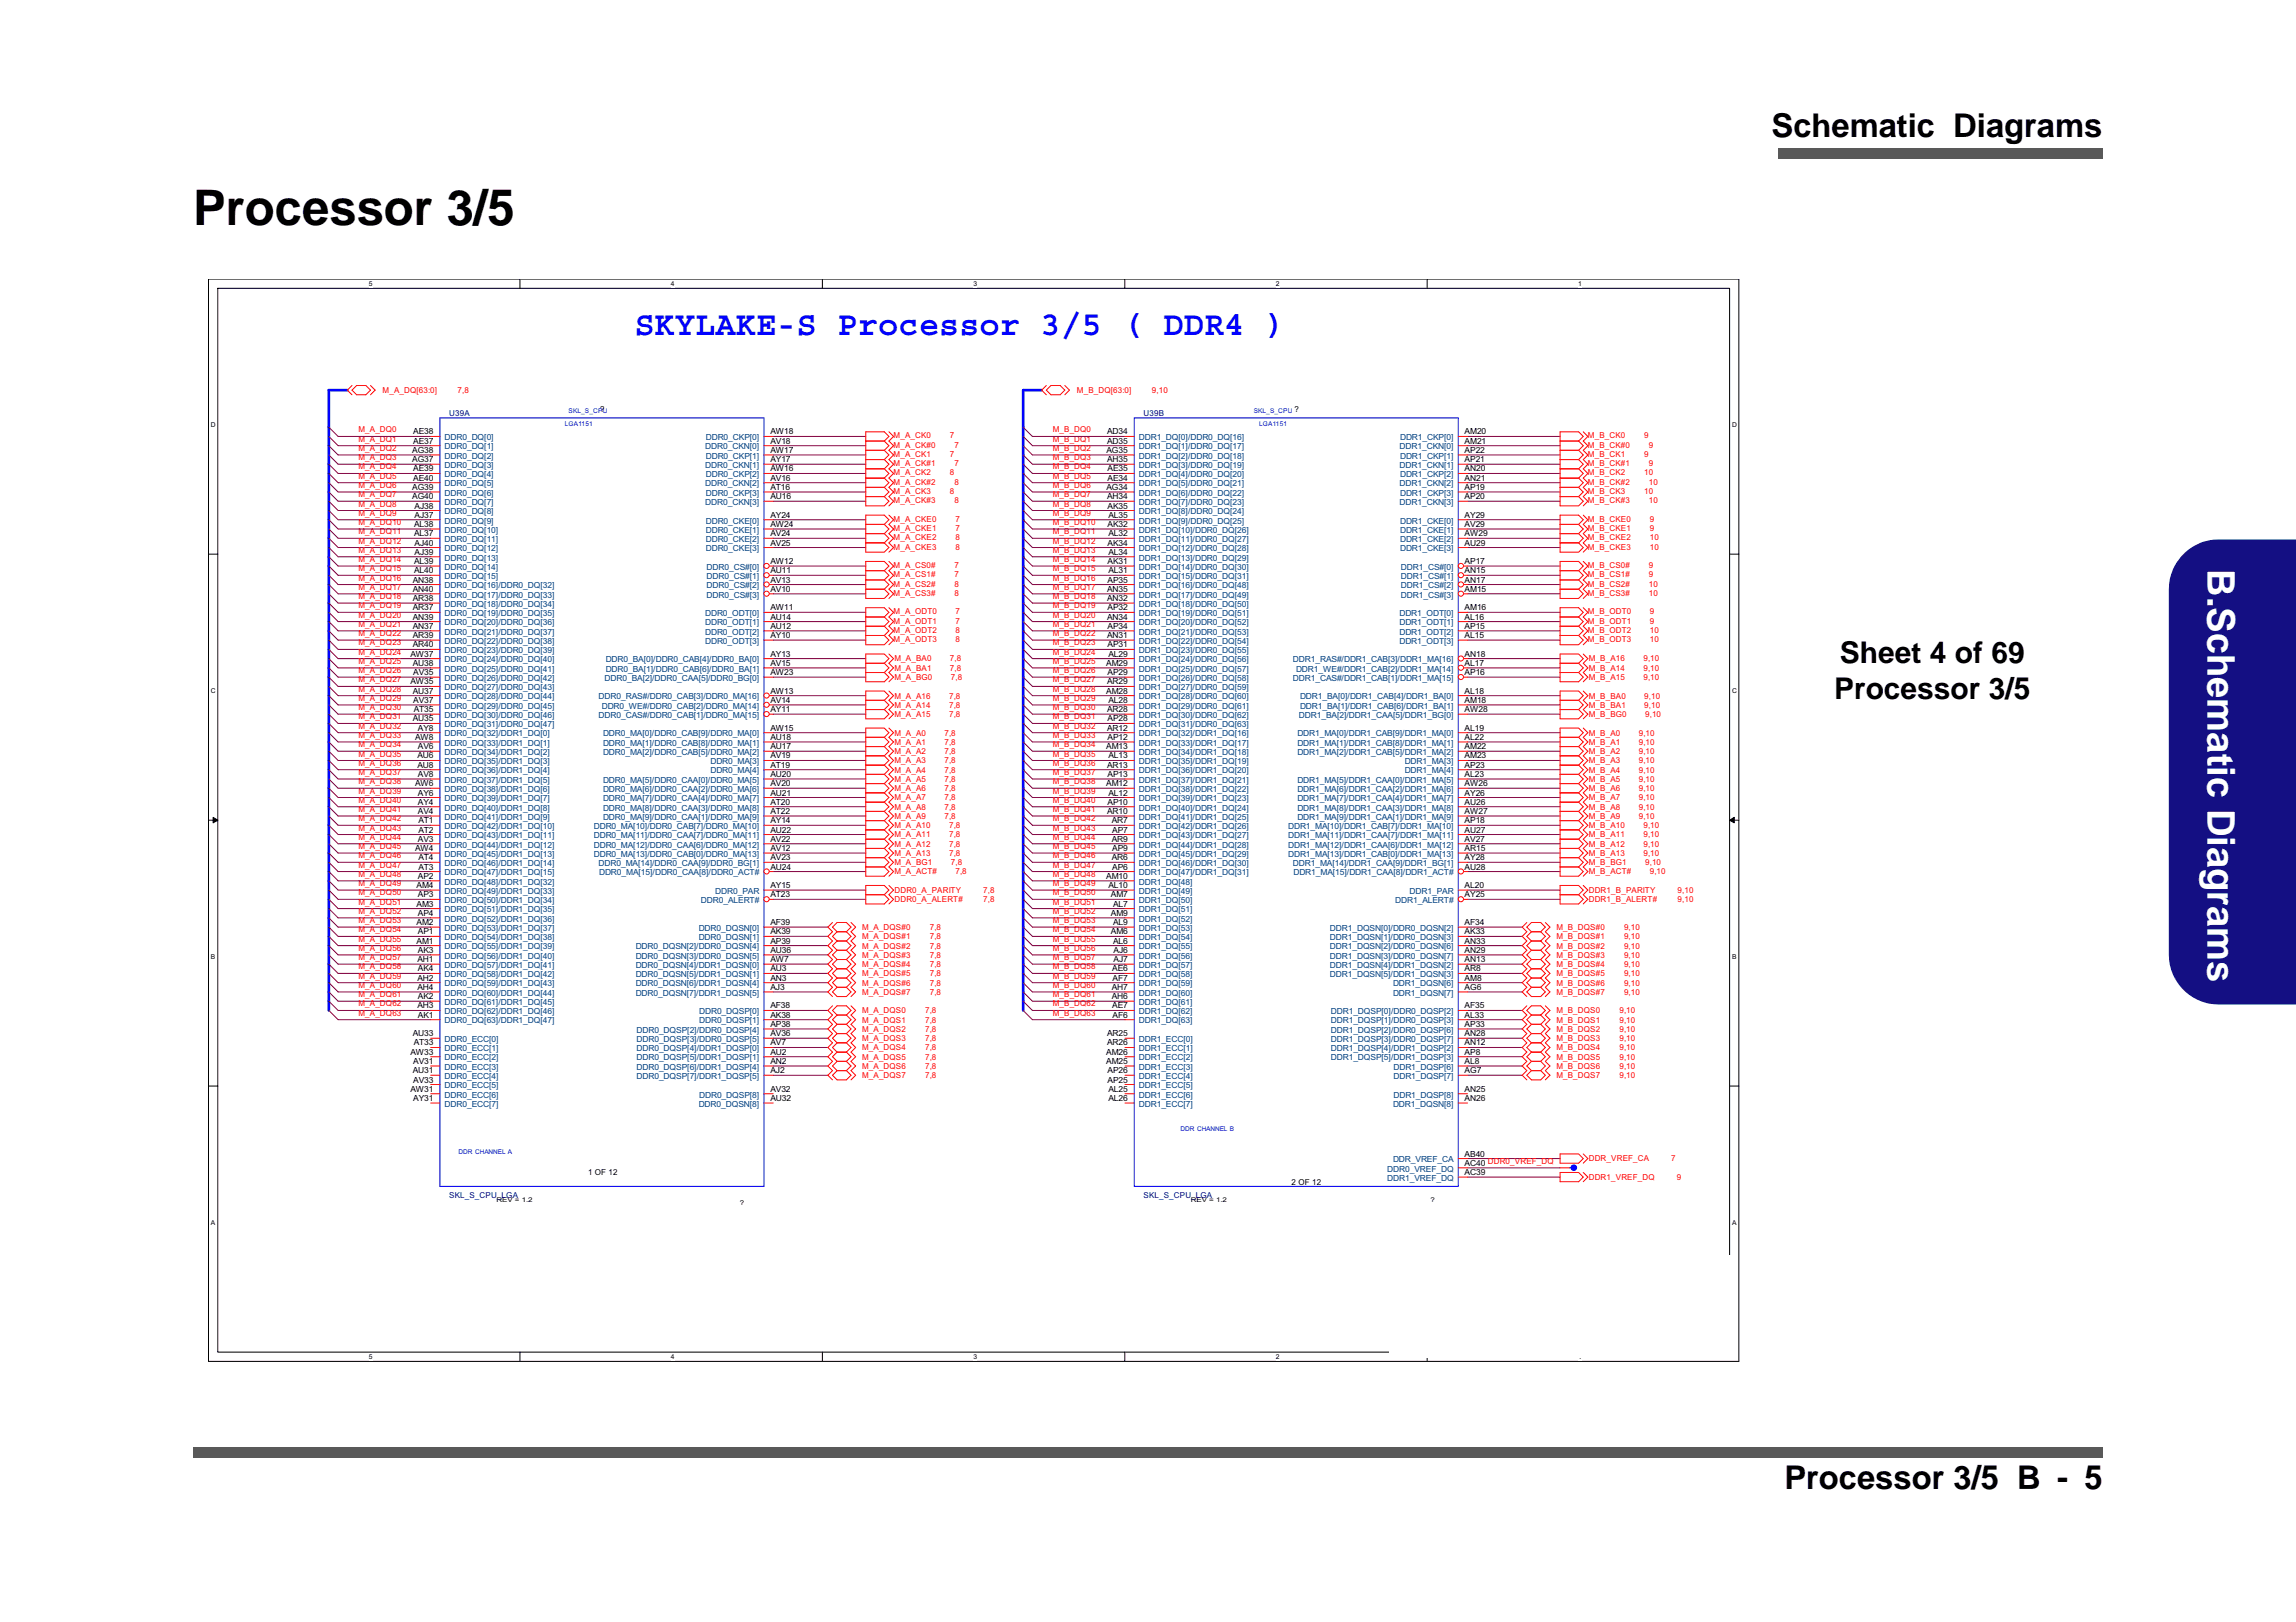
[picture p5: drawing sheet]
<svg xmlns="http://www.w3.org/2000/svg" width="297mm" height="210mm" viewBox="0 0 297 210" stroke-linecap="round" stroke-linejoin="round" font-family="sans-serif">
<defs><g id="words">
<text font-size="6.3" x="25" y="29.1">Processor 3/5</text>
<text font-size="4.9" fill="#fff" x="285.6" y="73.6" transform="rotate(90 285.6 73.6)">B.Schematic Diagrams</text>
<text font-size="4.4" fill="#00f" x="82.1" y="43.4">SKYLAKE-S Processor 3/5 ( DDR4 )</text>
<g font-size="4.2">
<text x="229.2" y="17.7">Schematic Diagrams</text>
<text x="230.8" y="192.7">Processor 3/5 B - 5</text>
</g>
<g font-size="3.9">
<text x="238" y="85.9">Sheet 4 of 69</text>
<text x="237.3" y="90.5">Processor 3/5</text>
</g>
<g font-size="1.1" fill="#f00">
<text x="49.5" y="50.9">M_A_DQ[63:0]</text>
<text x="59.2" y="50.9">7,8</text>
<text x="139.3" y="50.9">M_B_DQ[63:0]</text>
<text x="149" y="50.9">9,10</text>
<text x="46.4" y="57.2">M_A_DQ1</text>
<text x="46.4" y="58.4">M_A_DQ2</text>
<text x="46.4" y="59.6">M_A_DQ3</text>
<text x="46.4" y="56">M_A_DQ0</text>
<text x="115.6" y="56.7">M_A_CK0</text>
<text x="115.6" y="57.9">M_A_CK#0</text>
<text x="115.6" y="59.1">M_A_CK1</text>
<text x="122.9" y="56.7">7</text>
<text x="122.9" y="59.1">7</text>
<text x="123.5" y="57.9">7</text>
<text x="136.2" y="57.2">M_B_DQ1</text>
<text x="136.2" y="58.4">M_B_DQ2</text>
<text x="136.2" y="59.6">M_B_DQ3</text>
<text x="136.2" y="56">M_B_DQ0</text>
<text x="205.4" y="59.1">M_B_CK1</text>
<text x="205.4" y="56.7">M_B_CK0</text>
<text x="205.4" y="57.9">M_B_CK#0</text>
<text x="212.7" y="59.1">9</text>
<text x="212.7" y="56.7">9</text>
<text x="213.3" y="57.9">9</text>
<text x="46.4" y="60.8">M_A_DQ4</text>
<text x="46.4" y="62">M_A_DQ5</text>
<text x="46.4" y="63.2">M_A_DQ6</text>
<text x="46.4" y="64.4">M_A_DQ7</text>
<text x="46.4" y="65.6">M_A_DQ8</text>
<text x="115.6" y="60.3">M_A_CK#1</text>
<text x="115.6" y="63.9">M_A_CK3</text>
<text x="115.6" y="65.1">M_A_CK#3</text>
<text x="115.6" y="61.5">M_A_CK2</text>
<text x="115.6" y="62.7">M_A_CK#2</text>
<text x="122.9" y="63.9">8</text>
<text x="122.9" y="61.5">8</text>
<text x="123.5" y="60.3">7</text>
<text x="123.5" y="65.1">8</text>
<text x="123.5" y="62.7">8</text>
<text x="136.2" y="60.8">M_B_DQ4</text>
<text x="136.2" y="62">M_B_DQ5</text>
<text x="136.2" y="63.2">M_B_DQ6</text>
<text x="136.2" y="64.4">M_B_DQ7</text>
<text x="136.2" y="65.6">M_B_DQ8</text>
<text x="205.4" y="63.9">M_B_CK3</text>
<text x="205.4" y="65.1">M_B_CK#3</text>
<text x="205.4" y="61.5">M_B_CK2</text>
<text x="205.4" y="62.7">M_B_CK#2</text>
<text x="205.4" y="60.3">M_B_CK#1</text>
<text x="212.7" y="63.9">10</text>
<text x="212.7" y="61.5">10</text>
<text x="213.3" y="60.3">9</text>
<text x="213.3" y="65.1">10</text>
<text x="213.3" y="62.7">10</text>
<text x="46.4" y="66.7">M_A_DQ9</text>
<text x="46.4" y="69.1">M_A_DQ11</text>
<text x="46.4" y="70.3">M_A_DQ12</text>
<text x="46.4" y="71.5">M_A_DQ13</text>
<text x="46.4" y="67.9">M_A_DQ10</text>
<text x="115.6" y="68.7">M_A_CKE1</text>
<text x="115.6" y="67.5">M_A_CKE0</text>
<text x="115.6" y="69.9">M_A_CKE2</text>
<text x="115.6" y="71.1">M_A_CKE3</text>
<text x="123.6" y="68.7">7</text>
<text x="123.6" y="67.5">7</text>
<text x="123.6" y="69.9">8</text>
<text x="123.6" y="71.1">8</text>
<text x="136.2" y="69.1">M_B_DQ11</text>
<text x="136.2" y="70.3">M_B_DQ12</text>
<text x="136.2" y="66.7">M_B_DQ9</text>
<text x="136.2" y="67.9">M_B_DQ10</text>
<text x="136.2" y="71.5">M_B_DQ13</text>
<text x="205.4" y="69.9">M_B_CKE2</text>
<text x="205.4" y="71.1">M_B_CKE3</text>
<text x="205.4" y="68.7">M_B_CKE1</text>
<text x="205.4" y="67.5">M_B_CKE0</text>
<text x="213.4" y="69.9">10</text>
<text x="213.4" y="71.1">10</text>
<text x="213.4" y="68.7">9</text>
<text x="213.4" y="67.5">9</text>
<text x="46.4" y="72.7">M_A_DQ14</text>
<text x="46.4" y="73.9">M_A_DQ15</text>
<text x="46.4" y="75.1">M_A_DQ16</text>
<text x="46.4" y="76.3">M_A_DQ17</text>
<text x="46.4" y="77.5">M_A_DQ18</text>
<text x="115.6" y="73.5">M_A_CS0#</text>
<text x="115.6" y="74.7">M_A_CS1#</text>
<text x="115.6" y="75.9">M_A_CS2#</text>
<text x="115.6" y="77.1">M_A_CS3#</text>
<text x="123.5" y="73.5">7</text>
<text x="123.5" y="74.7">7</text>
<text x="123.5" y="75.9">8</text>
<text x="123.5" y="77.1">8</text>
<text x="136.2" y="72.7">M_B_DQ14</text>
<text x="136.2" y="73.9">M_B_DQ15</text>
<text x="136.2" y="75.1">M_B_DQ16</text>
<text x="136.2" y="76.3">M_B_DQ17</text>
<text x="136.2" y="77.5">M_B_DQ18</text>
<text x="205.4" y="77.1">M_B_CS3#</text>
<text x="205.4" y="75.9">M_B_CS2#</text>
<text x="205.4" y="73.5">M_B_CS0#</text>
<text x="205.4" y="74.7">M_B_CS1#</text>
<text x="213.3" y="77.1">10</text>
<text x="213.3" y="75.9">10</text>
<text x="213.3" y="73.5">9</text>
<text x="213.3" y="74.7">9</text>
<text x="46.4" y="78.7">M_A_DQ19</text>
<text x="46.4" y="81.1">M_A_DQ21</text>
<text x="46.4" y="82.3">M_A_DQ22</text>
<text x="46.4" y="83.5">M_A_DQ23</text>
<text x="46.4" y="79.9">M_A_DQ20</text>
<text x="115.6" y="80.7">M_A_ODT1</text>
<text x="115.6" y="79.5">M_A_ODT0</text>
<text x="115.6" y="83.1">M_A_ODT3</text>
<text x="115.6" y="81.9">M_A_ODT2</text>
<text x="123.6" y="80.7">7</text>
<text x="123.6" y="79.5">7</text>
<text x="123.6" y="83.1">8</text>
<text x="123.6" y="81.9">8</text>
<text x="136.2" y="78.7">M_B_DQ19</text>
<text x="136.2" y="79.9">M_B_DQ20</text>
<text x="136.2" y="81.1">M_B_DQ21</text>
<text x="136.2" y="82.3">M_B_DQ22</text>
<text x="136.2" y="83.5">M_B_DQ23</text>
<text x="205.4" y="81.9">M_B_ODT2</text>
<text x="205.4" y="83.1">M_B_ODT3</text>
<text x="205.4" y="79.5">M_B_ODT0</text>
<text x="205.4" y="80.7">M_B_ODT1</text>
<text x="213.4" y="81.9">10</text>
<text x="213.4" y="83.1">10</text>
<text x="213.4" y="79.5">9</text>
<text x="213.4" y="80.7">9</text>
<text x="46.4" y="89.5">M_A_DQ28</text>
<text x="46.4" y="84.7">M_A_DQ24</text>
<text x="46.4" y="85.9">M_A_DQ25</text>
<text x="46.4" y="87.1">M_A_DQ26</text>
<text x="46.4" y="88.3">M_A_DQ27</text>
<text x="115.7" y="85.6">M_A_BA0</text>
<text x="115.7" y="86.8">M_A_BA1</text>
<text x="115.7" y="88">M_A_BG0</text>
<text x="122.9" y="85.6">7,8</text>
<text x="122.9" y="86.8">7,8</text>
<text x="123" y="88">7,8</text>
<text x="136.2" y="84.7">M_B_DQ24</text>
<text x="136.2" y="85.9">M_B_DQ25</text>
<text x="136.2" y="87.1">M_B_DQ26</text>
<text x="136.2" y="88.3">M_B_DQ27</text>
<text x="136.2" y="89.5">M_B_DQ28</text>
<text x="205.5" y="85.6">M_B_A16</text>
<text x="205.5" y="86.8">M_B_A14</text>
<text x="205.5" y="88">M_B_A15</text>
<text x="212.6" y="85.6">9,10</text>
<text x="212.6" y="86.8">9,10</text>
<text x="212.6" y="88">9,10</text>
<text x="46.4" y="90.7">M_A_DQ29</text>
<text x="46.4" y="91.9">M_A_DQ30</text>
<text x="46.4" y="93.1">M_A_DQ31</text>
<text x="46.4" y="94.3">M_A_DQ32</text>
<text x="46.4" y="95.5">M_A_DQ33</text>
<text x="115.7" y="90.4">M_A_A16</text>
<text x="115.7" y="91.6">M_A_A14</text>
<text x="115.7" y="92.8">M_A_A15</text>
<text x="115.7" y="95.2">M_A_A0</text>
<text x="122.2" y="95.2">7,8</text>
<text x="122.8" y="90.4">7,8</text>
<text x="122.8" y="91.6">7,8</text>
<text x="122.8" y="92.8">7,8</text>
<text x="136.2" y="90.7">M_B_DQ29</text>
<text x="136.2" y="91.9">M_B_DQ30</text>
<text x="136.2" y="93.1">M_B_DQ31</text>
<text x="136.2" y="94.3">M_B_DQ32</text>
<text x="136.2" y="95.5">M_B_DQ33</text>
<text x="205.5" y="90.4">M_B_BA0</text>
<text x="205.5" y="91.6">M_B_BA1</text>
<text x="205.5" y="92.8">M_B_BG0</text>
<text x="205.5" y="95.2">M_B_A0</text>
<text x="212" y="95.2">9,10</text>
<text x="212.7" y="90.4">9,10</text>
<text x="212.7" y="91.6">9,10</text>
<text x="212.8" y="92.8">9,10</text>
<text x="46.4" y="96.7">M_A_DQ34</text>
<text x="46.4" y="97.9">M_A_DQ35</text>
<text x="46.4" y="99.1">M_A_DQ36</text>
<text x="46.4" y="100.3">M_A_DQ37</text>
<text x="46.4" y="101.5">M_A_DQ38</text>
<text x="115.7" y="96.4">M_A_A1</text>
<text x="115.7" y="97.6">M_A_A2</text>
<text x="115.7" y="98.8">M_A_A3</text>
<text x="115.7" y="100">M_A_A4</text>
<text x="115.7" y="101.2">M_A_A5</text>
<text x="122.2" y="96.4">7,8</text>
<text x="122.2" y="97.6">7,8</text>
<text x="122.2" y="98.8">7,8</text>
<text x="122.2" y="100">7,8</text>
<text x="122.2" y="101.2">7,8</text>
<text x="136.2" y="96.7">M_B_DQ34</text>
<text x="136.2" y="97.9">M_B_DQ35</text>
<text x="136.2" y="99.1">M_B_DQ36</text>
<text x="136.2" y="100.3">M_B_DQ37</text>
<text x="136.2" y="101.5">M_B_DQ38</text>
<text x="205.5" y="96.4">M_B_A1</text>
<text x="205.5" y="97.6">M_B_A2</text>
<text x="205.5" y="98.8">M_B_A3</text>
<text x="205.5" y="100">M_B_A4</text>
<text x="205.5" y="101.2">M_B_A5</text>
<text x="212" y="96.4">9,10</text>
<text x="212" y="97.6">9,10</text>
<text x="212" y="98.8">9,10</text>
<text x="212" y="100">9,10</text>
<text x="212" y="101.2">9,10</text>
<text x="46.4" y="102.7">M_A_DQ39</text>
<text x="46.4" y="103.9">M_A_DQ40</text>
<text x="46.4" y="105.1">M_A_DQ41</text>
<text x="46.4" y="106.3">M_A_DQ42</text>
<text x="46.4" y="107.5">M_A_DQ43</text>
<text x="115.7" y="102.4">M_A_A6</text>
<text x="115.7" y="103.6">M_A_A7</text>
<text x="115.7" y="104.8">M_A_A8</text>
<text x="115.7" y="106">M_A_A9</text>
<text x="115.7" y="107.2">M_A_A10</text>
<text x="122.2" y="102.4">7,8</text>
<text x="122.2" y="103.6">7,8</text>
<text x="122.2" y="104.8">7,8</text>
<text x="122.2" y="106">7,8</text>
<text x="122.8" y="107.2">7,8</text>
<text x="136.2" y="102.7">M_B_DQ39</text>
<text x="136.2" y="103.9">M_B_DQ40</text>
<text x="136.2" y="105.1">M_B_DQ41</text>
<text x="136.2" y="106.3">M_B_DQ42</text>
<text x="136.2" y="107.5">M_B_DQ43</text>
<text x="205.5" y="102.4">M_B_A6</text>
<text x="205.5" y="103.6">M_B_A7</text>
<text x="205.5" y="104.8">M_B_A8</text>
<text x="205.5" y="106">M_B_A9</text>
<text x="205.5" y="107.2">M_B_A10</text>
<text x="212" y="102.4">9,10</text>
<text x="212" y="103.6">9,10</text>
<text x="212" y="104.8">9,10</text>
<text x="212" y="106">9,10</text>
<text x="212.6" y="107.2">9,10</text>
<text x="46.4" y="108.7">M_A_DQ44</text>
<text x="46.4" y="109.9">M_A_DQ45</text>
<text x="46.4" y="111.1">M_A_DQ46</text>
<text x="46.4" y="112.3">M_A_DQ47</text>
<text x="46.4" y="113.5">M_A_DQ48</text>
<text x="115.7" y="112">M_A_BG1</text>
<text x="115.7" y="113.2">M_A_ACT#</text>
<text x="115.7" y="108.4">M_A_A11</text>
<text x="115.7" y="109.6">M_A_A12</text>
<text x="115.7" y="110.8">M_A_A13</text>
<text x="122.8" y="108.4">7,8</text>
<text x="122.8" y="109.6">7,8</text>
<text x="122.8" y="110.8">7,8</text>
<text x="123" y="112">7,8</text>
<text x="123.6" y="113.2">7,8</text>
<text x="136.2" y="112.3">M_B_DQ47</text>
<text x="136.2" y="113.5">M_B_DQ48</text>
<text x="136.2" y="108.7">M_B_DQ44</text>
<text x="136.2" y="109.9">M_B_DQ45</text>
<text x="136.2" y="111.1">M_B_DQ46</text>
<text x="205.5" y="112">M_B_BG1</text>
<text x="205.5" y="113.2">M_B_ACT#</text>
<text x="205.5" y="108.4">M_B_A11</text>
<text x="205.5" y="109.6">M_B_A12</text>
<text x="205.5" y="110.8">M_B_A13</text>
<text x="212.6" y="108.4">9,10</text>
<text x="212.6" y="109.6">9,10</text>
<text x="212.6" y="110.8">9,10</text>
<text x="212.8" y="112">9,10</text>
<text x="213.4" y="113.2">9,10</text>
<text x="46.4" y="114.7">M_A_DQ49</text>
<text x="46.4" y="115.9">M_A_DQ50</text>
<text x="46.4" y="117.1">M_A_DQ51</text>
<text x="46.4" y="118.3">M_A_DQ52</text>
<text x="46.4" y="119.5">M_A_DQ53</text>
<text x="115.7" y="115.6">DDR0_A_PARITY</text>
<text x="115.7" y="116.8">DDR0_A_ALERT#</text>
<text x="127.2" y="116.8">7,8</text>
<text x="127.2" y="115.6">7,8</text>
<text x="136.2" y="114.7">M_B_DQ49</text>
<text x="136.2" y="115.9">M_B_DQ50</text>
<text x="136.2" y="117.1">M_B_DQ51</text>
<text x="136.2" y="118.3">M_B_DQ52</text>
<text x="136.2" y="119.5">M_B_DQ53</text>
<text x="205.5" y="115.6">DDR1_B_PARITY</text>
<text x="205.5" y="116.8">DDR1_B_ALERT#</text>
<text x="217" y="116.8">9,10</text>
<text x="217" y="115.6">9,10</text>
<text x="46.4" y="120.7">M_A_DQ54</text>
<text x="46.4" y="121.9">M_A_DQ55</text>
<text x="46.4" y="123.1">M_A_DQ56</text>
<text x="46.4" y="124.3">M_A_DQ57</text>
<text x="46.4" y="125.5">M_A_DQ58</text>
<text x="111.5" y="120.3">M_A_DQS#0</text>
<text x="111.5" y="121.5">M_A_DQS#1</text>
<text x="111.5" y="122.7">M_A_DQS#2</text>
<text x="111.5" y="123.9">M_A_DQS#3</text>
<text x="111.5" y="125.1">M_A_DQS#4</text>
<text x="120.3" y="120.3">7,8</text>
<text x="120.3" y="121.5">7,8</text>
<text x="120.3" y="122.7">7,8</text>
<text x="120.3" y="123.9">7,8</text>
<text x="120.3" y="125.1">7,8</text>
<text x="136.2" y="120.7">M_B_DQ54</text>
<text x="136.2" y="121.9">M_B_DQ55</text>
<text x="136.2" y="123.1">M_B_DQ56</text>
<text x="136.2" y="124.3">M_B_DQ57</text>
<text x="136.2" y="125.5">M_B_DQ58</text>
<text x="201.3" y="120.3">M_B_DQS#0</text>
<text x="201.3" y="121.5">M_B_DQS#1</text>
<text x="201.3" y="122.7">M_B_DQS#2</text>
<text x="201.3" y="123.9">M_B_DQS#3</text>
<text x="201.3" y="125.1">M_B_DQS#4</text>
<text x="210.1" y="120.3">9,10</text>
<text x="210.1" y="121.5">9,10</text>
<text x="210.1" y="122.7">9,10</text>
<text x="210.1" y="123.9">9,10</text>
<text x="210.1" y="125.1">9,10</text>
<text x="46.4" y="127.9">M_A_DQ60</text>
<text x="46.4" y="129.1">M_A_DQ61</text>
<text x="46.4" y="130.2">M_A_DQ62</text>
<text x="46.4" y="131.4">M_A_DQ63</text>
<text x="46.4" y="126.7">M_A_DQ59</text>
<text x="111.5" y="131.1">M_A_DQS0</text>
<text x="111.5" y="126.3">M_A_DQS#5</text>
<text x="111.5" y="127.5">M_A_DQS#6</text>
<text x="111.5" y="128.7">M_A_DQS#7</text>
<text x="119.7" y="131.1">7,8</text>
<text x="120.3" y="126.3">7,8</text>
<text x="120.3" y="127.5">7,8</text>
<text x="120.3" y="128.7">7,8</text>
<text x="136.2" y="126.7">M_B_DQ59</text>
<text x="136.2" y="127.9">M_B_DQ60</text>
<text x="136.2" y="129.1">M_B_DQ61</text>
<text x="136.2" y="130.2">M_B_DQ62</text>
<text x="136.2" y="131.4">M_B_DQ63</text>
<text x="201.3" y="126.3">M_B_DQS#5</text>
<text x="201.3" y="127.5">M_B_DQS#6</text>
<text x="201.3" y="128.7">M_B_DQS#7</text>
<text x="201.3" y="131.1">M_B_DQS0</text>
<text x="209.5" y="131.1">9,10</text>
<text x="210.1" y="126.3">9,10</text>
<text x="210.1" y="127.5">9,10</text>
<text x="210.1" y="128.7">9,10</text>
<text x="111.5" y="132.3">M_A_DQS1</text>
<text x="111.5" y="133.5">M_A_DQS2</text>
<text x="111.5" y="134.7">M_A_DQS3</text>
<text x="111.5" y="135.9">M_A_DQS4</text>
<text x="111.5" y="137.1">M_A_DQS5</text>
<text x="119.7" y="132.3">7,8</text>
<text x="119.7" y="133.5">7,8</text>
<text x="119.7" y="134.7">7,8</text>
<text x="119.7" y="135.9">7,8</text>
<text x="119.7" y="137.1">7,8</text>
<text x="201.3" y="132.3">M_B_DQS1</text>
<text x="201.3" y="133.5">M_B_DQS2</text>
<text x="201.3" y="134.7">M_B_DQS3</text>
<text x="201.3" y="135.9">M_B_DQS4</text>
<text x="201.3" y="137.1">M_B_DQS5</text>
<text x="209.5" y="132.3">9,10</text>
<text x="209.5" y="133.5">9,10</text>
<text x="209.5" y="134.7">9,10</text>
<text x="209.5" y="135.9">9,10</text>
<text x="209.5" y="137.1">9,10</text>
<text x="111.5" y="138.3">M_A_DQS6</text>
<text x="111.5" y="139.5">M_A_DQS7</text>
<text x="119.7" y="138.3">7,8</text>
<text x="119.7" y="139.5">7,8</text>
<text x="201.3" y="138.3">M_B_DQS6</text>
<text x="201.3" y="139.5">M_B_DQS7</text>
<text x="209.5" y="138.3">9,10</text>
<text x="209.5" y="139.5">9,10</text>
<text x="205.5" y="150.3">DDR_VREF_CA</text>
<text x="205.5" y="152.7">DDR1_VREF_DQ</text>
<text x="216.2" y="150.3">7</text>
<text x="216.9" y="152.7">9</text>
</g>
<g font-size="1.1" fill="#000080">
<text x="58.1" y="53.9">U39A</text>
<text x="147.9" y="53.9">U39B</text>
<text x="58.1" y="155.1">SKL_S_CPU_LGA</text>
<text x="147.9" y="155.1">SKL_S_CPU_LGA</text>
</g>
<g font-size="1.1">
<text x="77.6" y="53.3">?</text>
<text x="167.5" y="53.3">?</text>
<text x="53.3" y="58.6">AG38</text>
<text x="53.3" y="59.8">AG37</text>
<text x="53.5" y="57.4">AE37</text>
<text x="53.5" y="56.2">AE38</text>
<text x="99.7" y="59.8">AY17</text>
<text x="99.7" y="57.4">AV18</text>
<text x="99.7" y="56.2">AW18</text>
<text x="99.7" y="58.6">AW17</text>
<text x="143.1" y="58.6">AG35</text>
<text x="143.2" y="56.2">AD34</text>
<text x="143.2" y="57.4">AD35</text>
<text x="143.2" y="59.8">AH35</text>
<text x="189.5" y="57.4">AM21</text>
<text x="189.5" y="59.8">AP21</text>
<text x="189.5" y="56.2">AM20</text>
<text x="189.5" y="58.6">AP22</text>
<text x="53.3" y="63.4">AG39</text>
<text x="53.3" y="64.6">AG40</text>
<text x="53.5" y="61">AE39</text>
<text x="53.5" y="62.2">AE40</text>
<text x="53.6" y="65.8">AJ38</text>
<text x="99.7" y="64.6">AU16</text>
<text x="99.7" y="62.2">AV16</text>
<text x="99.7" y="63.4">AT16</text>
<text x="99.7" y="61">AW16</text>
<text x="143.1" y="63.4">AG34</text>
<text x="143.2" y="64.6">AH34</text>
<text x="143.3" y="61">AE35</text>
<text x="143.3" y="62.2">AE34</text>
<text x="143.3" y="65.8">AK35</text>
<text x="189.5" y="62.2">AN21</text>
<text x="189.5" y="64.6">AP20</text>
<text x="189.5" y="61">AN20</text>
<text x="189.5" y="63.4">AP19</text>
<text x="53.6" y="68.2">AL38</text>
<text x="53.6" y="69.4">AL37</text>
<text x="53.6" y="67">AJ37</text>
<text x="53.6" y="71.8">AJ39</text>
<text x="53.6" y="70.6">AJ40</text>
<text x="99.7" y="70.6">AV25</text>
<text x="99.7" y="68.2">AW24</text>
<text x="99.7" y="69.4">AV24</text>
<text x="99.7" y="67">AY24</text>
<text x="143.3" y="68.2">AK32</text>
<text x="143.3" y="70.6">AK34</text>
<text x="143.4" y="67">AL35</text>
<text x="143.4" y="69.4">AL32</text>
<text x="143.4" y="71.8">AL34</text>
<text x="189.5" y="67">AY29</text>
<text x="189.5" y="68.2">AV29</text>
<text x="189.5" y="69.4">AW29</text>
<text x="189.5" y="70.6">AU29</text>
<text x="53.4" y="75.4">AN38</text>
<text x="53.4" y="77.8">AR38</text>
<text x="53.4" y="76.6">AN40</text>
<text x="53.6" y="73">AL39</text>
<text x="53.6" y="74.2">AL40</text>
<text x="99.7" y="76.6">AV10</text>
<text x="99.7" y="75.4">AV13</text>
<text x="99.7" y="74.2">AU11</text>
<text x="99.7" y="73">AW12</text>
<text x="143.2" y="77.8">AN32</text>
<text x="143.2" y="76.6">AN35</text>
<text x="143.3" y="73">AK31</text>
<text x="143.3" y="75.4">AP35</text>
<text x="143.4" y="74.2">AL31</text>
<text x="189.5" y="73">AP17</text>
<text x="189.5" y="74.2">AN15</text>
<text x="189.5" y="75.4">AN17</text>
<text x="189.5" y="76.6">AM15</text>
<text x="53.4" y="80.2">AN39</text>
<text x="53.4" y="81.4">AN37</text>
<text x="53.4" y="79">AR37</text>
<text x="53.4" y="83.8">AR40</text>
<text x="53.4" y="82.6">AR39</text>
<text x="99.7" y="80.2">AU14</text>
<text x="99.7" y="81.4">AU12</text>
<text x="99.7" y="82.6">AY10</text>
<text x="99.7" y="79">AW11</text>
<text x="143.2" y="80.2">AN34</text>
<text x="143.2" y="82.6">AN31</text>
<text x="143.3" y="79">AP32</text>
<text x="143.3" y="81.4">AP34</text>
<text x="143.3" y="83.8">AP31</text>
<text x="189.5" y="82.6">AL15</text>
<text x="189.5" y="81.4">AP15</text>
<text x="189.5" y="80.2">AL16</text>
<text x="189.5" y="79">AM16</text>
<text x="53.1" y="88.6">AW35</text>
<text x="53.1" y="85">AW37</text>
<text x="53.4" y="89.8">AU37</text>
<text x="53.4" y="86.2">AU38</text>
<text x="53.5" y="87.4">AV35</text>
<text x="99.7" y="86.2">AV15</text>
<text x="99.7" y="85">AY13</text>
<text x="99.7" y="87.4">AW23</text>
<text x="99.7" y="89.8">AW13</text>
<text x="143.1" y="86.2">AM29</text>
<text x="143.1" y="89.8">AM28</text>
<text x="143.2" y="88.6">AR29</text>
<text x="143.3" y="87.4">AP29</text>
<text x="143.4" y="85">AL29</text>
<text x="189.5" y="89.8">AL18</text>
<text x="189.5" y="86.2">AL17</text>
<text x="189.5" y="87.4">AP16</text>
<text x="189.5" y="85">AN18</text>
<text x="53.4" y="93.4">AU35</text>
<text x="53.5" y="91">AV37</text>
<text x="53.5" y="92.2">AT35</text>
<text x="53.7" y="95.8">AW8</text>
<text x="54.1" y="94.6">AY8</text>
<text x="99.7" y="95.8">AU18</text>
<text x="99.7" y="94.6">AW15</text>
<text x="99.7" y="91">AV14</text>
<text x="99.7" y="92.2">AY11</text>
<text x="143.2" y="92.2">AR28</text>
<text x="143.2" y="94.6">AR12</text>
<text x="143.3" y="93.4">AP28</text>
<text x="143.3" y="95.8">AP12</text>
<text x="143.4" y="91">AL28</text>
<text x="189.5" y="91">AM18</text>
<text x="189.5" y="95.8">AL22</text>
<text x="189.5" y="94.6">AL19</text>
<text x="189.5" y="92.2">AW28</text>
<text x="53.7" y="101.8">AW6</text>
<text x="54" y="99.4">AU8</text>
<text x="54" y="98.2">AU6</text>
<text x="54.1" y="100.6">AV8</text>
<text x="54.1" y="97">AV6</text>
<text x="99.7" y="101.8">AV20</text>
<text x="99.7" y="100.6">AU20</text>
<text x="99.7" y="97">AU17</text>
<text x="99.7" y="99.4">AT19</text>
<text x="99.7" y="98.2">AV19</text>
<text x="143.1" y="97">AM13</text>
<text x="143.1" y="101.8">AM12</text>
<text x="143.2" y="99.4">AR13</text>
<text x="143.3" y="100.6">AP13</text>
<text x="143.4" y="98.2">AL13</text>
<text x="189.5" y="97">AM22</text>
<text x="189.5" y="100.6">AL23</text>
<text x="189.5" y="101.8">AW26</text>
<text x="189.5" y="99.4">AP23</text>
<text x="189.5" y="98.2">AM23</text>
<text x="54.1" y="104.1">AY4</text>
<text x="54.1" y="105.3">AV4</text>
<text x="54.1" y="102.9">AY6</text>
<text x="54.1" y="107.7">AT2</text>
<text x="54.1" y="106.5">AT1</text>
<text x="99.7" y="105.3">AT22</text>
<text x="99.7" y="104.1">AT20</text>
<text x="99.7" y="102.9">AU21</text>
<text x="99.7" y="107.7">AU22</text>
<text x="99.7" y="106.5">AY14</text>
<text x="143.2" y="105.3">AR10</text>
<text x="143.3" y="104.1">AP10</text>
<text x="143.4" y="102.9">AL12</text>
<text x="143.8" y="106.5">AR7</text>
<text x="143.9" y="107.7">AP7</text>
<text x="189.5" y="102.9">AY26</text>
<text x="189.5" y="105.3">AW27</text>
<text x="189.5" y="104.1">AU26</text>
<text x="189.5" y="106.5">AP18</text>
<text x="189.5" y="107.7">AU27</text>
<text x="53.7" y="110.1">AW4</text>
<text x="54.1" y="108.9">AV3</text>
<text x="54.1" y="113.7">AP2</text>
<text x="54.1" y="112.5">AT3</text>
<text x="54.1" y="111.3">AT4</text>
<text x="99.7" y="112.5">AU24</text>
<text x="99.7" y="110.1">AV12</text>
<text x="99.7" y="108.9">AV22</text>
<text x="99.7" y="111.3">AV23</text>
<text x="143.1" y="113.7">AM10</text>
<text x="143.8" y="108.9">AR9</text>
<text x="143.8" y="111.3">AR6</text>
<text x="143.9" y="112.5">AP6</text>
<text x="143.9" y="110.1">AP9</text>
<text x="189.5" y="112.5">AU28</text>
<text x="189.5" y="108.9">AV27</text>
<text x="189.5" y="110.1">AR15</text>
<text x="189.5" y="111.3">AY28</text>
<text x="53.9" y="119.7">AM2</text>
<text x="53.9" y="114.9">AM4</text>
<text x="53.9" y="117.3">AM3</text>
<text x="54.1" y="118.5">AP4</text>
<text x="54.1" y="116.1">AP3</text>
<text x="99.7" y="116.1">AT23</text>
<text x="99.7" y="114.9">AY15</text>
<text x="99.7" y="119.7">AF39</text>
<text x="143.4" y="114.9">AL10</text>
<text x="143.7" y="116.1">AM7</text>
<text x="143.7" y="118.5">AM9</text>
<text x="144" y="117.3">AL7</text>
<text x="144" y="119.7">AL9</text>
<text x="189.5" y="119.7">AF34</text>
<text x="189.5" y="114.9">AL20</text>
<text x="189.5" y="116.1">AY25</text>
<text x="53.9" y="122.1">AM1</text>
<text x="54" y="124.5">AH1</text>
<text x="54.1" y="120.9">AP1</text>
<text x="54.1" y="125.7">AK4</text>
<text x="54.1" y="123.3">AK3</text>
<text x="99.7" y="122.1">AP39</text>
<text x="99.7" y="123.3">AU36</text>
<text x="99.7" y="124.5">AW7</text>
<text x="99.7" y="125.7">AU3</text>
<text x="99.7" y="120.9">AK39</text>
<text x="143.7" y="120.9">AM6</text>
<text x="143.9" y="125.7">AE6</text>
<text x="144" y="122.1">AL6</text>
<text x="144.1" y="123.3">AJ6</text>
<text x="144.1" y="124.5">AJ7</text>
<text x="189.5" y="120.9">AK33</text>
<text x="189.5" y="123.3">AN29</text>
<text x="189.5" y="124.5">AN13</text>
<text x="189.5" y="125.7">AR8</text>
<text x="189.5" y="122.1">AN33</text>
<text x="54" y="128.1">AH4</text>
<text x="54" y="130.5">AH3</text>
<text x="54" y="126.9">AH2</text>
<text x="54.1" y="131.7">AK1</text>
<text x="54.1" y="129.3">AK2</text>
<text x="99.7" y="131.7">AK38</text>
<text x="99.7" y="130.5">AF38</text>
<text x="99.7" y="128.1">AJ3</text>
<text x="99.7" y="126.9">AN3</text>
<text x="143.8" y="129.3">AH6</text>
<text x="143.8" y="128.1">AH7</text>
<text x="143.9" y="130.5">AE7</text>
<text x="143.9" y="126.9">AF7</text>
<text x="143.9" y="131.7">AF6</text>
<text x="189.5" y="130.5">AF35</text>
<text x="189.5" y="131.7">AL33</text>
<text x="189.5" y="128.1">AG6</text>
<text x="189.5" y="126.9">AM8</text>
<text x="53.1" y="136.5">AW33</text>
<text x="53.4" y="134.1">AU33</text>
<text x="53.5" y="137.7">AV31</text>
<text x="53.5" y="135.3">AT33</text>
<text x="99.7" y="137.7">AN2</text>
<text x="99.7" y="136.5">AU2</text>
<text x="99.7" y="135.3">AV7</text>
<text x="99.7" y="134.1">AV36</text>
<text x="99.7" y="132.9">AP38</text>
<text x="143.1" y="136.5">AM26</text>
<text x="143.1" y="137.7">AM25</text>
<text x="143.2" y="134.1">AR25</text>
<text x="143.2" y="135.3">AR26</text>
<text x="189.5" y="132.9">AP33</text>
<text x="189.5" y="134.1">AN28</text>
<text x="189.5" y="136.5">AP8</text>
<text x="189.5" y="135.3">AN12</text>
<text x="189.5" y="137.7">AL8</text>
<text x="53.1" y="141.3">AW31</text>
<text x="53.4" y="138.9">AU31</text>
<text x="53.5" y="142.5">AY31</text>
<text x="53.5" y="140.1">AV33</text>
<text x="99.7" y="141.3">AV32</text>
<text x="99.7" y="138.9">AJ2</text>
<text x="99.7" y="142.5">AU32</text>
<text x="143.3" y="140.1">AP25</text>
<text x="143.3" y="138.9">AP26</text>
<text x="143.4" y="142.5">AL26</text>
<text x="143.4" y="141.3">AL25</text>
<text x="189.5" y="138.9">AG7</text>
<text x="189.5" y="141.3">AN25</text>
<text x="189.5" y="142.5">AN26</text>
<text x="189.5" y="149.7">AB40</text>
<text x="76.1" y="152.1">1 OF 12</text>
<text x="167.1" y="153.3">2 OF 12</text>
<text x="189.5" y="150.9">AC40 DDR0_VREF_DQ</text>
<text x="189.5" y="152.1">AC39</text>
</g>
<g font-size="1.1" fill="#004080">
<text x="57.5" y="59.4">DDR0_DQ[2]</text>
<text x="57.5" y="58.2">DDR0_DQ[1]</text>
<text x="57.5" y="57">DDR0_DQ[0]</text>
<text x="91.2" y="58.2">DDR0_CKN[0]</text>
<text x="91.3" y="57">DDR0_CKP[0]</text>
<text x="91.3" y="59.4">DDR0_CKP[1]</text>
<text x="147.3" y="57">DDR1_DQ[0]/DDR0_DQ[16]</text>
<text x="147.3" y="58.2">DDR1_DQ[1]/DDR0_DQ[17]</text>
<text x="147.3" y="59.4">DDR1_DQ[2]/DDR0_DQ[18]</text>
<text x="181.1" y="58.2">DDR1_CKN[0]</text>
<text x="181.1" y="57">DDR1_CKP[0]</text>
<text x="181.1" y="59.4">DDR1_CKP[1]</text>
<text x="57.5" y="61.8">DDR0_DQ[4]</text>
<text x="57.5" y="60.6">DDR0_DQ[3]</text>
<text x="57.5" y="63">DDR0_DQ[5]</text>
<text x="57.5" y="64.2">DDR0_DQ[6]</text>
<text x="57.5" y="65.4">DDR0_DQ[7]</text>
<text x="91.2" y="65.4">DDR0_CKN[3]</text>
<text x="91.2" y="63">DDR0_CKN[2]</text>
<text x="91.2" y="60.6">DDR0_CKN[1]</text>
<text x="91.3" y="64.2">DDR0_CKP[3]</text>
<text x="91.3" y="61.8">DDR0_CKP[2]</text>
<text x="147.3" y="61.8">DDR1_DQ[4]/DDR0_DQ[20]</text>
<text x="147.3" y="63">DDR1_DQ[5]/DDR0_DQ[21]</text>
<text x="147.3" y="60.6">DDR1_DQ[3]/DDR0_DQ[19]</text>
<text x="147.3" y="64.2">DDR1_DQ[6]/DDR0_DQ[22]</text>
<text x="147.3" y="65.4">DDR1_DQ[7]/DDR0_DQ[23]</text>
<text x="181.1" y="60.6">DDR1_CKN[1]</text>
<text x="181.1" y="63">DDR1_CKN[2]</text>
<text x="181.1" y="65.4">DDR1_CKN[3]</text>
<text x="181.1" y="61.8">DDR1_CKP[2]</text>
<text x="181.1" y="64.2">DDR1_CKP[3]</text>
<text x="57.5" y="66.5">DDR0_DQ[8]</text>
<text x="57.5" y="67.7">DDR0_DQ[9]</text>
<text x="57.5" y="68.9">DDR0_DQ[10]</text>
<text x="57.5" y="70.1">DDR0_DQ[11]</text>
<text x="57.5" y="71.3">DDR0_DQ[12]</text>
<text x="91.3" y="71.3">DDR0_CKE[3]</text>
<text x="91.3" y="68.9">DDR0_CKE[1]</text>
<text x="91.3" y="70.1">DDR0_CKE[2]</text>
<text x="91.3" y="67.7">DDR0_CKE[0]</text>
<text x="147.3" y="66.5">DDR1_DQ[8]/DDR0_DQ[24]</text>
<text x="147.3" y="67.7">DDR1_DQ[9]/DDR0_DQ[25]</text>
<text x="147.3" y="70.1">DDR1_DQ[11]/DDR0_DQ[27]</text>
<text x="147.3" y="68.9">DDR1_DQ[10]/DDR0_DQ[26]</text>
<text x="147.3" y="71.3">DDR1_DQ[12]/DDR0_DQ[28]</text>
<text x="181.1" y="67.7">DDR1_CKE[0]</text>
<text x="181.1" y="68.9">DDR1_CKE[1]</text>
<text x="181.1" y="70.1">DDR1_CKE[2]</text>
<text x="181.1" y="71.3">DDR1_CKE[3]</text>
<text x="57.5" y="76.1">DDR0_DQ[16]/DDR0_DQ[32]</text>
<text x="57.5" y="72.5">DDR0_DQ[13]</text>
<text x="57.5" y="73.7">DDR0_DQ[14]</text>
<text x="57.5" y="77.3">DDR0_DQ[17]/DDR0_DQ[33]</text>
<text x="57.5" y="74.9">DDR0_DQ[15]</text>
<text x="91.4" y="77.3">DDR0_CS#[3]</text>
<text x="91.4" y="76.1">DDR0_CS#[2]</text>
<text x="91.4" y="74.9">DDR0_CS#[1]</text>
<text x="91.4" y="73.7">DDR0_CS#[0]</text>
<text x="147.3" y="73.7">DDR1_DQ[14]/DDR0_DQ[30]</text>
<text x="147.3" y="72.5">DDR1_DQ[13]/DDR0_DQ[29]</text>
<text x="147.3" y="76.1">DDR1_DQ[16]/DDR0_DQ[48]</text>
<text x="147.3" y="74.9">DDR1_DQ[15]/DDR0_DQ[31]</text>
<text x="147.3" y="77.3">DDR1_DQ[17]/DDR0_DQ[49]</text>
<text x="181.2" y="73.7">DDR1_CS#[0]</text>
<text x="181.2" y="74.9">DDR1_CS#[1]</text>
<text x="181.2" y="76.1">DDR1_CS#[2]</text>
<text x="181.2" y="77.3">DDR1_CS#[3]</text>
<text x="57.5" y="80.9">DDR0_DQ[20]/DDR0_DQ[36]</text>
<text x="57.5" y="82.1">DDR0_DQ[21]/DDR0_DQ[37]</text>
<text x="57.5" y="79.7">DDR0_DQ[19]/DDR0_DQ[35]</text>
<text x="57.5" y="78.5">DDR0_DQ[18]/DDR0_DQ[34]</text>
<text x="57.5" y="83.3">DDR0_DQ[22]/DDR0_DQ[38]</text>
<text x="91.2" y="80.9">DDR0_ODT[1]</text>
<text x="91.2" y="82.1">DDR0_ODT[2]</text>
<text x="91.2" y="83.3">DDR0_ODT[3]</text>
<text x="91.2" y="79.7">DDR0_ODT[0]</text>
<text x="147.3" y="79.7">DDR1_DQ[19]/DDR0_DQ[51]</text>
<text x="147.3" y="78.5">DDR1_DQ[18]/DDR0_DQ[50]</text>
<text x="147.3" y="82.1">DDR1_DQ[21]/DDR0_DQ[53]</text>
<text x="147.3" y="80.9">DDR1_DQ[20]/DDR0_DQ[52]</text>
<text x="147.3" y="83.3">DDR1_DQ[22]/DDR0_DQ[54]</text>
<text x="181" y="83.3">DDR1_ODT[3]</text>
<text x="181" y="82.1">DDR1_ODT[2]</text>
<text x="181" y="80.9">DDR1_ODT[1]</text>
<text x="181" y="79.7">DDR1_ODT[0]</text>
<text x="57.5" y="84.5">DDR0_DQ[23]/DDR0_DQ[39]</text>
<text x="57.5" y="86.9">DDR0_DQ[25]/DDR0_DQ[41]</text>
<text x="57.5" y="89.3">DDR0_DQ[27]/DDR0_DQ[43]</text>
<text x="57.5" y="88.1">DDR0_DQ[26]/DDR0_DQ[42]</text>
<text x="57.5" y="85.7">DDR0_DQ[24]/DDR0_DQ[40]</text>
<text x="78.2" y="88.1">DDR0_BA[2]/DDR0_CAA[5]/DDR0_BG[0]</text>
<text x="78.4" y="86.9">DDR0_BA[1]/DDR0_CAB[6]/DDR0_BA[1]</text>
<text x="78.4" y="85.7">DDR0_BA[0]/DDR0_CAB[4]/DDR0_BA[0]</text>
<text x="147.3" y="88.1">DDR1_DQ[26]/DDR0_DQ[58]</text>
<text x="147.3" y="85.7">DDR1_DQ[24]/DDR0_DQ[56]</text>
<text x="147.3" y="84.5">DDR1_DQ[23]/DDR0_DQ[55]</text>
<text x="147.3" y="86.9">DDR1_DQ[25]/DDR0_DQ[57]</text>
<text x="147.3" y="89.3">DDR1_DQ[27]/DDR0_DQ[59]</text>
<text x="167.3" y="88.1">DDR1_CAS#/DDR1_CAB[1]/DDR1_MA[15]</text>
<text x="167.3" y="85.7">DDR1_RAS#/DDR1_CAB[3]/DDR1_MA[16]</text>
<text x="167.7" y="86.9">DDR1_WE#/DDR1_CAB[2]/DDR1_MA[14]</text>
<text x="57.5" y="90.5">DDR0_DQ[28]/DDR0_DQ[44]</text>
<text x="57.5" y="91.7">DDR0_DQ[29]/DDR0_DQ[45]</text>
<text x="57.5" y="92.9">DDR0_DQ[30]/DDR0_DQ[46]</text>
<text x="57.5" y="95.3">DDR0_DQ[32]/DDR1_DQ[0]</text>
<text x="57.5" y="94.1">DDR0_DQ[31]/DDR0_DQ[47]</text>
<text x="77.4" y="92.9">DDR0_CAS#/DDR0_CAB[1]/DDR0_MA[15]</text>
<text x="77.4" y="90.5">DDR0_RAS#/DDR0_CAB[3]/DDR0_MA[16]</text>
<text x="77.8" y="91.7">DDR0_WE#/DDR0_CAB[2]/DDR0_MA[14]</text>
<text x="78" y="95.3">DDR0_MA[0]/DDR0_CAB[9]/DDR0_MA[0]</text>
<text x="147.3" y="90.5">DDR1_DQ[28]/DDR0_DQ[60]</text>
<text x="147.3" y="91.7">DDR1_DQ[29]/DDR0_DQ[61]</text>
<text x="147.3" y="94.1">DDR1_DQ[31]/DDR0_DQ[63]</text>
<text x="147.3" y="92.9">DDR1_DQ[30]/DDR0_DQ[62]</text>
<text x="147.3" y="95.3">DDR1_DQ[32]/DDR1_DQ[16]</text>
<text x="167.8" y="95.3">DDR1_MA[0]/DDR1_CAB[9]/DDR1_MA[0]</text>
<text x="168" y="92.9">DDR1_BA[2]/DDR1_CAA[5]/DDR1_BG[0]</text>
<text x="168.2" y="90.5">DDR1_BA[0]/DDR1_CAB[4]/DDR1_BA[0]</text>
<text x="168.2" y="91.7">DDR1_BA[1]/DDR1_CAB[6]/DDR1_BA[1]</text>
<text x="57.5" y="101.3">DDR0_DQ[37]/DDR1_DQ[5]</text>
<text x="57.5" y="100.1">DDR0_DQ[36]/DDR1_DQ[4]</text>
<text x="57.5" y="97.7">DDR0_DQ[34]/DDR1_DQ[2]</text>
<text x="57.5" y="96.5">DDR0_DQ[33]/DDR1_DQ[1]</text>
<text x="57.5" y="98.9">DDR0_DQ[35]/DDR1_DQ[3]</text>
<text x="78" y="101.3">DDR0_MA[5]/DDR0_CAA[0]/DDR0_MA[5]</text>
<text x="78" y="97.7">DDR0_MA[2]/DDR0_CAB[5]/DDR0_MA[2]</text>
<text x="78" y="96.5">DDR0_MA[1]/DDR0_CAB[8]/DDR0_MA[1]</text>
<text x="91.9" y="100.1">DDR0_MA[4]</text>
<text x="91.9" y="98.9">DDR0_MA[3]</text>
<text x="147.3" y="96.5">DDR1_DQ[33]/DDR1_DQ[17]</text>
<text x="147.3" y="97.7">DDR1_DQ[34]/DDR1_DQ[18]</text>
<text x="147.3" y="98.9">DDR1_DQ[35]/DDR1_DQ[19]</text>
<text x="147.3" y="101.3">DDR1_DQ[37]/DDR1_DQ[21]</text>
<text x="147.3" y="100.1">DDR1_DQ[36]/DDR1_DQ[20]</text>
<text x="167.8" y="96.5">DDR1_MA[1]/DDR1_CAB[8]/DDR1_MA[1]</text>
<text x="167.8" y="97.7">DDR1_MA[2]/DDR1_CAB[5]/DDR1_MA[2]</text>
<text x="167.8" y="101.3">DDR1_MA[5]/DDR1_CAA[0]/DDR1_MA[5]</text>
<text x="181.7" y="100.1">DDR1_MA[4]</text>
<text x="181.7" y="98.9">DDR1_MA[3]</text>
<text x="57.5" y="104.9">DDR0_DQ[40]/DDR1_DQ[8]</text>
<text x="57.5" y="106.1">DDR0_DQ[41]/DDR1_DQ[9]</text>
<text x="57.5" y="107.3">DDR0_DQ[42]/DDR1_DQ[10]</text>
<text x="57.5" y="103.7">DDR0_DQ[39]/DDR1_DQ[7]</text>
<text x="57.5" y="102.5">DDR0_DQ[38]/DDR1_DQ[6]</text>
<text x="76.8" y="107.3">DDR0_MA[10]/DDR0_CAB[7]/DDR0_MA[10]</text>
<text x="78" y="106.1">DDR0_MA[9]/DDR0_CAA[1]/DDR0_MA[9]</text>
<text x="78" y="104.9">DDR0_MA[8]/DDR0_CAA[3]/DDR0_MA[8]</text>
<text x="78" y="103.7">DDR0_MA[7]/DDR0_CAA[4]/DDR0_MA[7]</text>
<text x="78" y="102.5">DDR0_MA[6]/DDR0_CAA[2]/DDR0_MA[6]</text>
<text x="147.3" y="104.9">DDR1_DQ[40]/DDR1_DQ[24]</text>
<text x="147.3" y="103.7">DDR1_DQ[39]/DDR1_DQ[23]</text>
<text x="147.3" y="102.5">DDR1_DQ[38]/DDR1_DQ[22]</text>
<text x="147.3" y="106.1">DDR1_DQ[41]/DDR1_DQ[25]</text>
<text x="147.3" y="107.3">DDR1_DQ[42]/DDR1_DQ[26]</text>
<text x="166.6" y="107.3">DDR1_MA[10]/DDR1_CAB[7]/DDR1_MA[10]</text>
<text x="167.8" y="102.5">DDR1_MA[6]/DDR1_CAA[2]/DDR1_MA[6]</text>
<text x="167.8" y="103.7">DDR1_MA[7]/DDR1_CAA[4]/DDR1_MA[7]</text>
<text x="167.8" y="106.1">DDR1_MA[9]/DDR1_CAA[1]/DDR1_MA[9]</text>
<text x="167.8" y="104.9">DDR1_MA[8]/DDR1_CAA[3]/DDR1_MA[8]</text>
<text x="57.5" y="110.9">DDR0_DQ[45]/DDR1_DQ[13]</text>
<text x="57.5" y="108.5">DDR0_DQ[43]/DDR1_DQ[11]</text>
<text x="57.5" y="113.3">DDR0_DQ[47]/DDR1_DQ[15]</text>
<text x="57.5" y="109.7">DDR0_DQ[44]/DDR1_DQ[12]</text>
<text x="57.5" y="112.1">DDR0_DQ[46]/DDR1_DQ[14]</text>
<text x="76.8" y="110.9">DDR0_MA[13]/DDR0_CAB[0]/DDR0_MA[13]</text>
<text x="76.8" y="109.7">DDR0_MA[12]/DDR0_CAA[6]/DDR0_MA[12]</text>
<text x="76.8" y="108.5">DDR0_MA[11]/DDR0_CAA[7]/DDR0_MA[11]</text>
<text x="77.4" y="112.1">DDR0_MA[14]/DDR0_CAA[9]/DDR0_BG[1]</text>
<text x="77.5" y="113.3">DDR0_MA[15]/DDR0_CAA[8]/DDR0_ACT#</text>
<text x="147.3" y="113.3">DDR1_DQ[47]/DDR1_DQ[31]</text>
<text x="147.3" y="109.7">DDR1_DQ[44]/DDR1_DQ[28]</text>
<text x="147.3" y="108.5">DDR1_DQ[43]/DDR1_DQ[27]</text>
<text x="147.3" y="110.9">DDR1_DQ[45]/DDR1_DQ[29]</text>
<text x="147.3" y="112.1">DDR1_DQ[46]/DDR1_DQ[30]</text>
<text x="166.6" y="109.7">DDR1_MA[12]/DDR1_CAA[6]/DDR1_MA[12]</text>
<text x="166.6" y="108.5">DDR1_MA[11]/DDR1_CAA[7]/DDR1_MA[11]</text>
<text x="166.6" y="110.9">DDR1_MA[13]/DDR1_CAB[0]/DDR1_MA[13]</text>
<text x="167.3" y="112.1">DDR1_MA[14]/DDR1_CAA[9]/DDR1_BG[1]</text>
<text x="167.3" y="113.3">DDR1_MA[15]/DDR1_CAA[8]/DDR1_ACT#</text>
<text x="57.5" y="115.7">DDR0_DQ[49]/DDR1_DQ[33]</text>
<text x="57.5" y="119.3">DDR0_DQ[52]/DDR1_DQ[36]</text>
<text x="57.5" y="118.1">DDR0_DQ[51]/DDR1_DQ[35]</text>
<text x="57.5" y="116.9">DDR0_DQ[50]/DDR1_DQ[34]</text>
<text x="57.5" y="114.5">DDR0_DQ[48]/DDR1_DQ[32]</text>
<text x="90.7" y="116.9">DDR0_ALERT#</text>
<text x="92.5" y="115.7">DDR0_PAR</text>
<text x="147.3" y="115.7">DDR1_DQ[49]</text>
<text x="147.3" y="114.5">DDR1_DQ[48]</text>
<text x="147.3" y="116.9">DDR1_DQ[50]</text>
<text x="147.3" y="119.3">DDR1_DQ[52]</text>
<text x="147.3" y="118.1">DDR1_DQ[51]</text>
<text x="180.5" y="116.9">DDR1_ALERT#</text>
<text x="182.4" y="115.7">DDR1_PAR</text>
<text x="57.5" y="120.5">DDR0_DQ[53]/DDR1_DQ[37]</text>
<text x="57.5" y="121.7">DDR0_DQ[54]/DDR1_DQ[38]</text>
<text x="57.5" y="122.9">DDR0_DQ[55]/DDR1_DQ[39]</text>
<text x="57.5" y="124.1">DDR0_DQ[56]/DDR1_DQ[40]</text>
<text x="57.5" y="125.3">DDR0_DQ[57]/DDR1_DQ[41]</text>
<text x="82.2" y="122.9">DDR0_DQSN[2]/DDR0_DQSN[4]</text>
<text x="82.2" y="124.1">DDR0_DQSN[3]/DDR0_DQSN[5]</text>
<text x="82.2" y="125.3">DDR0_DQSN[4]/DDR1_DQSN[0]</text>
<text x="90.4" y="121.7">DDR0_DQSN[1]</text>
<text x="90.4" y="120.5">DDR0_DQSN[0]</text>
<text x="147.3" y="122.9">DDR1_DQ[55]</text>
<text x="147.3" y="121.7">DDR1_DQ[54]</text>
<text x="147.3" y="120.5">DDR1_DQ[53]</text>
<text x="147.3" y="124.1">DDR1_DQ[56]</text>
<text x="147.3" y="125.3">DDR1_DQ[57]</text>
<text x="172.1" y="121.7">DDR1_DQSN[1]/DDR0_DQSN[3]</text>
<text x="172.1" y="124.1">DDR1_DQSN[3]/DDR0_DQSN[7]</text>
<text x="172.1" y="125.3">DDR1_DQSN[4]/DDR1_DQSN[2]</text>
<text x="172.1" y="122.9">DDR1_DQSN[2]/DDR0_DQSN[6]</text>
<text x="172.1" y="120.5">DDR1_DQSN[0]/DDR0_DQSN[2]</text>
<text x="57.5" y="128.9">DDR0_DQ[60]/DDR1_DQ[44]</text>
<text x="57.5" y="126.5">DDR0_DQ[58]/DDR1_DQ[42]</text>
<text x="57.5" y="131.2">DDR0_DQ[62]/DDR1_DQ[46]</text>
<text x="57.5" y="130">DDR0_DQ[61]/DDR1_DQ[45]</text>
<text x="57.5" y="127.7">DDR0_DQ[59]/DDR1_DQ[43]</text>
<text x="82.2" y="126.5">DDR0_DQSN[5]/DDR1_DQSN[1]</text>
<text x="82.2" y="128.9">DDR0_DQSN[7]/DDR1_DQSN[5]</text>
<text x="82.2" y="127.7">DDR0_DQSN[6]/DDR1_DQSN[4]</text>
<text x="90.5" y="131.2">DDR0_DQSP[0]</text>
<text x="147.3" y="130">DDR1_DQ[61]</text>
<text x="147.3" y="126.5">DDR1_DQ[58]</text>
<text x="147.3" y="128.9">DDR1_DQ[60]</text>
<text x="147.3" y="127.7">DDR1_DQ[59]</text>
<text x="147.3" y="131.2">DDR1_DQ[62]</text>
<text x="172.1" y="126.5">DDR1_DQSN[5]/DDR1_DQSN[3]</text>
<text x="172.2" y="131.2">DDR1_DQSP[0]/DDR0_DQSP[2]</text>
<text x="180.2" y="128.9">DDR1_DQSN[7]</text>
<text x="180.2" y="127.7">DDR1_DQSN[6]</text>
<text x="57.5" y="132.4">DDR0_DQ[63]/DDR1_DQ[47]</text>
<text x="57.5" y="137.2">DDR0_ECC[2]</text>
<text x="57.5" y="136">DDR0_ECC[1]</text>
<text x="57.5" y="134.8">DDR0_ECC[0]</text>
<text x="82.4" y="137.2">DDR0_DQSP[5]/DDR1_DQSP[1]</text>
<text x="82.4" y="136">DDR0_DQSP[4]/DDR1_DQSP[0]</text>
<text x="82.4" y="134.8">DDR0_DQSP[3]/DDR0_DQSP[5]</text>
<text x="82.4" y="133.6">DDR0_DQSP[2]/DDR0_DQSP[4]</text>
<text x="90.5" y="132.4">DDR0_DQSP[1]</text>
<text x="147.3" y="132.4">DDR1_DQ[63]</text>
<text x="147.3" y="134.8">DDR1_ECC[0]</text>
<text x="147.3" y="136">DDR1_ECC[1]</text>
<text x="147.3" y="137.2">DDR1_ECC[2]</text>
<text x="172.2" y="132.4">DDR1_DQSP[1]/DDR0_DQSP[3]</text>
<text x="172.2" y="133.6">DDR1_DQSP[2]/DDR0_DQSP[6]</text>
<text x="172.2" y="134.8">DDR1_DQSP[3]/DDR0_DQSP[7]</text>
<text x="172.2" y="137.2">DDR1_DQSP[5]/DDR1_DQSP[3]</text>
<text x="172.2" y="136">DDR1_DQSP[4]/DDR1_DQSP[2]</text>
<text x="57.5" y="142">DDR0_ECC[6]</text>
<text x="57.5" y="139.6">DDR0_ECC[4]</text>
<text x="57.5" y="138.4">DDR0_ECC[3]</text>
<text x="57.5" y="143.2">DDR0_ECC[7]</text>
<text x="57.5" y="140.8">DDR0_ECC[5]</text>
<text x="82.4" y="139.6">DDR0_DQSP[7]/DDR1_DQSP[5]</text>
<text x="82.4" y="138.4">DDR0_DQSP[6]/DDR1_DQSP[4]</text>
<text x="90.4" y="143.2">DDR0_DQSN[8]</text>
<text x="90.5" y="142">DDR0_DQSP[8]</text>
<text x="147.3" y="138.4">DDR1_ECC[3]</text>
<text x="147.3" y="140.8">DDR1_ECC[5]</text>
<text x="147.3" y="139.6">DDR1_ECC[4]</text>
<text x="147.3" y="143.2">DDR1_ECC[7]</text>
<text x="147.3" y="142">DDR1_ECC[6]</text>
<text x="180.2" y="143.2">DDR1_DQSN[8]</text>
<text x="180.3" y="138.4">DDR1_DQSP[6]</text>
<text x="180.3" y="139.6">DDR1_DQSP[7]</text>
<text x="180.3" y="142">DDR1_DQSP[8]</text>
<text x="179.5" y="151.6">DDR0_VREF_DQ</text>
<text x="179.5" y="152.8">DDR1_VREF_DQ</text>
<text x="180.2" y="150.4">DDR_VREF_CA</text>
</g>
<g font-size=".9">
<text x="47.7" y="37">5</text>
<text x="86.8" y="37">4</text>
<text x="125.9" y="37">3</text>
<text x="165" y="37">2</text>
<text x="204.2" y="37">1</text>
<text x="27.3" y="55.3">D</text>
<text x="224.1" y="55.3">D</text>
<text x="27.3" y="89.7">C</text>
<text x="224.1" y="89.7">C</text>
<text x="27.3" y="124.1">B</text>
<text x="224.1" y="124.1">B</text>
<text x="27.3" y="158.5">A</text>
<text x="224.1" y="158.5">A</text>
<text x="47.7" y="175.9">5</text>
<text x="86.8" y="175.9">4</text>
<text x="125.9" y="175.9">3</text>
<text x="165" y="175.9">2</text>
<text x="204.2" y="175.9">1</text>
</g>
<g font-size=".8" fill="#00f">
<text x="73.6" y="53.4">SKL_S_CPU</text>
<text x="162.2" y="53.4">SKL_S_CPU</text>
<text x="73.1" y="55.1">LGA1151</text>
<text x="162.9" y="55.1">LGA1151</text>
<text x="59.3" y="149.4">DDR CHANNEL A</text>
<text x="152.7" y="146.4">DDR CHANNEL B</text>
</g>
<g font-size=".8">
<text x="64.2" y="155.5">REV = 1.2</text>
<text x="95.7" y="156">?</text>
<text x="154" y="155.5">REV = 1.2</text>
<text x="185.1" y="155.5">?</text>
</g>
</g></defs>
<g fill="#595959">
<path d="M230 19.2h42v1.4h-42z"/>
<path d="M25 187.2h247v1.4h-247z"/>
</g>
<path d="M282.3 72a6.2 6.2 0 0 1 4.7-2.1h10v60h-10a6.4 6.4 0 0 1-6.3-6.3v-47.3a6.4 6.4 0 0 1 1.6-4.3z" fill-rule="evenodd" fill="#140f83"/>
<g fill="#140f83">
<path d="M282.4 71.8a6.2 6.2 0 0 1 4.6-2h10v6.5v-6.3h-10h-.6l-1.2 .3-1.2 .4-1.4 1.1-1.1 1.5-.4 1.1-.2 .6-.1 1.3v47.3l.1 1.2 .3 1.2 .3 .5-.1 .1-.7-1.8-.1-1.2v-47.3a6.4 6.4 0 0 1 1.8-4.5z"/>
<path d="M297 76.3v53.7h-10a6.5 6.5 0 0 1-5.6-3.4l.1-.1 1.1 1.5 .9 .7 1.1 .6 1.2 .4 1.2 .1h10z"/>
</g>
<path d="M26.9 36.1h199.6v141.5h-199.6z" fill="#fff"/>
<path d="M27 36.1h198v140.1h-198zM28.2 37.3h195.6v137.7h-195.6z" fill="none" stroke="#000" stroke-width=".13"/>
<g fill="#fff">
<path d="M47.7 36.2h.5v1h-.5z"/>
<path d="M47.7 175.1h.5v.9h-.5z"/>
</g>
<path d="M67.3 36.1v1.2M67.3 175v1.2" fill="none" stroke="#000" stroke-width=".13"/>
<g fill="#fff">
<path d="M86.8 36.2h.5v1h-.5z"/>
<path d="M86.8 175.1h.5v.9h-.5z"/>
</g>
<path d="M106.4 36.1v1.2M106.4 175v1.2" fill="none" stroke="#000" stroke-width=".13"/>
<g fill="#fff">
<path d="M125.9 36.2h.5v1h-.5z"/>
<path d="M125.9 175.1h.5v.9h-.5z"/>
</g>
<path d="M145.5 36.1v1.2M145.5 175v1.2" fill="none" stroke="#000" stroke-width=".13"/>
<g fill="#fff">
<path d="M165 36.2h.5v1h-.5z"/>
<path d="M165 175.1h.5v.9h-.5z"/>
</g>
<path d="M184.6 36.1v1.2M184.6 175v1.2" fill="none" stroke="#000" stroke-width=".13"/>
<g fill="#fff">
<path d="M204.2 36.2h.4v1h-.4z"/>
<path d="M204.2 175.1h.4v.9h-.4z"/>
<path d="M27.3 54.5h.6v1h-.6z"/>
<path d="M224.1 54.5h.6v1h-.6z"/>
<path d="M27.3 88.9h.6v1h-.6z"/>
<path d="M224.1 88.9h.6v1h-.6z"/>
</g>
<path d="M27 71.7h1.2M223.8 71.7h1.2" fill="none" stroke="#000" stroke-width=".13"/>
<g fill="#fff">
<path d="M27.3 123.3h.5v1h-.5z"/>
<path d="M224.1 123.3h.5v1h-.5z"/>
</g>
<path d="M27 106.1h1.2M27.6 105.8l.6 .3-.6 .4zM223.8 106.1l.6-.3v.7zM223.8 106.1h1.2" fill="none" stroke="#000" stroke-width=".13"/>
<path d="M27.6 105.8l.6 .3-.6 .4zM223.8 106.1l.6-.3v.7z" fill="#000"/>
<g fill="#fff">
<path d="M27.3 157.7h.5v1h-.5z"/>
<path d="M224.1 157.7h.5v1h-.5z"/>
</g>
<path d="M27 140.5h1.2M223.8 140.5h1.2M180.3 173.9h23.9v1.2h-23.9zM180.3 163.1h43.1v3.6h-43.1zM180.3 166.7h43.1v3.6h-43.1zM180.3 170.3h3.6v3.6h-3.6zM183.9 170.3h35.9v3.6h-35.9zM204.2 173.9h19.2v1.2h-19.2zM219.8 170.3h3.6v3.6h-3.6z" fill="none" stroke="#000" stroke-width=".13"/>
<path d="M44.9 50.5h-2.4v80.3M134.8 50.5h-2.4v14.4M132.4 64.9v65.9" fill="none" stroke="#00f" stroke-width=".34"/>
<g fill="none" stroke="#800040" stroke-width=".13">
<path d="M42.5 56.5l1.2 1.2h12M42.5 57.7l1.2 1.2h12M42.5 58.9l1.2 1.2h12M42.5 55.3l1.2 1.2h12M100 56.5h12M100 57.7h12M100 58.9h12M132.4 55.3l1.2 1.2h11.9M132.4 56.5l1.2 1.2h11.9M132.4 57.7l1.2 1.2h11.9M132.4 58.9l1.2 1.2h11.9M189.9 58.9h11.9"/>
<path d="M189.9 57.7h11.9M189.9 56.5h11.9M42.5 60.1l1.2 1.2h12M42.5 61.3l1.2 1.2h12M42.5 63.7l1.2 1.2h12M42.5 64.9l1.2 1.2h12M42.5 66.1l1.2 1.2h12M42.5 68.5l1.2 1.2h12M42.5 69.7l1.2 1.2h12M42.5 70.9l1.2 1.2h12M42.5 72.1l1.2 1.2h12M42.5 73.2l1.2 1.3h12"/>
<path d="M42.5 74.4l1.2 1.2h12M42.5 75.6l1.2 1.2h12M42.5 76.8l1.2 1.2h12M42.5 78l1.2 1.2h12M42.5 67.3l1.2 1.2h12M42.5 79.2l1.2 1.2h12M42.5 62.5l1.2 1.2M43.7 63.7h12M100 60.1h12M100 61.3h12M100 62.5h12M100 63.7h12"/>
<path d="M100 64.9h12M100 67.3h12M100 68.5h12M100 69.7h12M100 70.9h12M100 75.6h12M100 76.8h12M100 73.3h12M100 74.4h12M100 79.2h12M132.4 68.5l1.2 1.2h11.9M132.4 69.7l1.2 1.2h11.9"/>
<path d="M132.4 66.1l1.2 1.2h11.9M132.4 67.3l1.2 1.2h11.9M132.4 70.9l1.2 1.2h11.9M132.4 72.1l1.2 1.2h11.9M132.4 73.3l1.2 1.2h11.9M132.4 74.4l1.2 1.2h11.9M132.4 75.6l1.2 1.2h11.9M132.4 76.8l1.2 1.2h11.9M132.4 78l1.2 1.2h11.9M132.4 79.2l1.2 1.2h11.9M132.4 60.1l1.2 1.2h11.9M132.4 61.3l1.2 1.2h11.9"/>
<path d="M132.4 62.5l1.2 1.2M132.4 63.7l1.2 1.2M132.4 64.9l1.2 1.2M133.6 63.7h11.9M133.6 64.9h11.9M133.6 66.1h11.9M189.9 64.9h11.9M189.9 63.7h11.9M189.9 62.5h11.9M189.9 61.3h11.9M189.9 60.1h11.9M189.9 69.7h11.9"/>
<path d="M189.9 70.9h11.9M189.9 67.3h11.9M189.9 68.5h11.9M189.9 76.8h11.9M189.9 75.6h11.9M189.9 73.3h11.9M189.9 74.4h11.9M189.9 79.2h11.9M42.5 91.2l1.2 1.2h12M42.5 92.4l1.2 1.2h12M42.5 93.6l1.2 1.2h12M42.5 94.8l1.2 1.2h12"/>
<path d="M42.5 96l1.2 1.2h12M42.5 97.2l1.2 1.2h12M42.5 98.4l1.2 1.2h12M42.5 99.6l1.2 1.2h12M42.5 88.8l1.2 1.2h12M42.5 80.4l1.2 1.2h12M42.5 81.6l1.2 1.2h12M42.5 82.8l1.2 1.2h12M42.5 84l1.2 1.2h12M42.5 85.2l1.2 1.2h12M42.5 86.4l1.2 1.2h12M42.5 87.6l1.2 1.2h12"/>
<path d="M42.5 90l1.2 1.2M43.7 91.2h12M100 81.6h12M100 82.8h12M100 80.4h12M100 85.2h12M100 86.4h12M100 87.6h12M100 90h12M100 91.2h12M100 92.4h12M100 94.8h12"/>
<path d="M100 96h12M100 97.2h12M100 98.4h12M100 99.6h12M132.4 80.4l1.2 1.2h11.9M132.4 88.8l1.2 1.2h11.9M132.4 81.6l1.2 1.2h11.9M132.4 82.8l1.2 1.2h11.9M132.4 84l1.2 1.2h11.9M132.4 85.2l1.2 1.2h11.9M132.4 86.4l1.2 1.2h11.9M132.4 87.6l1.2 1.2h11.9"/>
<path d="M132.4 93.6l1.2 1.2h11.9M132.4 94.8l1.2 1.2h11.9M132.4 96l1.2 1.2h11.9M132.4 97.2l1.2 1.2h11.9M132.4 98.4l1.2 1.2h11.9M132.4 99.6l1.2 1.2h11.9M132.4 90l1.2 1.2M132.4 91.2l1.2 1.2M132.4 92.4l1.2 1.2M133.6 91.2h11.9M133.6 92.4h11.9M133.6 93.6h11.9"/>
<path d="M189.9 82.8h11.9M189.9 81.6h11.9M189.9 80.4h11.9M189.9 85.2h11.9M189.9 86.4h11.9M189.9 87.6h11.9M189.9 90h11.9M189.9 91.2h11.9M189.9 92.4h11.9M189.9 94.8h11.9M189.9 96h11.9M189.9 97.2h11.9"/>
<path d="M189.9 98.4h11.9M189.9 99.6h11.9M42.5 102l1.2 1.2h12M42.5 103.2l1.2 1.2h12M42.5 104.4l1.2 1.2h12M42.5 105.6l1.2 1.2h12M42.5 106.8l1.2 1.2h12M42.5 108l1.2 1.2h12M42.5 109.2l1.2 1.2h12M42.5 110.4l1.2 1.2h12M42.5 111.6l1.2 1.2h12M42.5 100.8l1.2 1.2h12"/>
<path d="M42.5 114l1.2 1.2h12M42.5 115.2l1.2 1.2h12M42.5 116.4l1.2 1.2h12M42.5 118.8l1.2 1.2h12M42.5 120l1.2 1.2h12M42.5 112.8l1.2 1.2h12M42.5 117.6l1.2 1.2M43.7 118.8h12M100 115.2h12M100 116.4h12M100 111.6h12M100 112.8h12"/>
<path d="M100 100.8h12M100 102h12M100 103.2h12M100 104.4h12M100 105.6h12M100 106.8h12M100 108h12M100 109.2h12M100 110.4h12M100 120h7.1M132.4 111.6l1.2 1.2h11.9M132.4 112.8l1.2 1.2h11.9"/>
<path d="M132.4 114l1.2 1.2h11.9M132.4 109.2l1.2 1.2h11.9M132.4 110.4l1.2 1.2h11.9M132.4 115.2l1.2 1.2h11.9M132.4 116.4l1.2 1.2h11.9M132.4 100.8l1.2 1.2h11.9M132.4 102l1.2 1.2h11.9M132.4 103.2l1.2 1.2h11.9M132.4 104.4l1.2 1.2h11.9M132.4 105.6l1.2 1.2h11.9M132.4 106.8l1.2 1.2h11.9M132.4 108l1.2 1.2h11.9"/>
<path d="M132.4 117.6l1.2 1.2M132.4 118.8l1.2 1.2M132.4 120l1.2 1.2M133.6 118.8h11.9M133.6 120h11.9M189.9 115.2h11.9M189.9 116.4h11.9M189.9 111.6h11.9M189.9 112.8h11.9M189.9 100.8h11.9M189.9 102h11.9M189.9 103.2h11.9"/>
<path d="M189.9 104.4h11.9M189.9 105.6h11.9M189.9 106.8h11.9M189.9 108h11.9M189.9 109.2h11.9M189.9 110.4h11.9M189.9 120h7M42.5 121.2l1.2 1.2h12M42.5 122.4l1.2 1.2h12M42.5 123.6l1.2 1.2h12M42.5 124.8l1.2 1.2h12M42.5 127.2l1.2 1.2h12"/>
<path d="M42.5 128.4l1.2 1.2h12M42.5 129.6l1.2 1.2h12M42.5 130.8l1.2 1.2h12M42.5 126l1.2 1.2h12M100 130.8h7.1M100 132h7.1M100 133.2h7.1M100 134.4h7.1M100 121.2h7.1M100 122.4h7.1M100 123.6h7.1M100 124.8h7.1"/>
<path d="M100 126h7.1M100 127.2h7.1M100 128.4h7.1M100 135.6h7.1M100 136.8h7.1M100 138h7.1M100 139.1h7.1M132.4 122.4l1.2 1.2h11.9M132.4 123.6l1.2 1.2h11.9M132.4 124.8l1.2 1.2h11.9M132.4 126l1.2 1.2h11.9M132.4 127.2l1.2 1.2h11.9"/>
<path d="M132.4 128.4l1.2 1.2h11.9M132.4 129.6l1.2 1.2h11.9M132.4 130.8l1.2 1.2h11.9M132.4 121.2l1.2 1.2h11.9M133.6 121.2h11.9M189.9 121.2h7M189.9 122.4h7M189.9 123.6h7M189.9 124.8h7M189.9 126h7M189.9 127.2h7M189.9 128.4h7"/>
<path d="M189.9 130.8h7M189.9 132h7M189.9 133.2h7M189.9 134.4h7M189.9 135.6h7M189.9 136.8h7M189.9 137.9h7M189.9 139.1h7M189.9 152.3h11.9M189.9 149.9h11.9M189.9 151.1h11.9"/>
</g>
<g fill="none" stroke="#f00" stroke-width=".13">
<path d="M45.5 49.9l-.6 .6 .6 .6M47.3 49.9h-1.2l-.6 .6 .6 .6h1.2M47.3 49.9l.6 .6-.6 .6M47.9 49.9l.6 .6-.6 .6M112 57.1v1.2M112 58.3v1.2M112 59.5v1.2M112 55.9h2.4l.6 .6-.6 .6h-2.4zM112 57.1h2.4l.6 .6-.6 .6h-2.4M112 58.3h2.4l.6 .6-.6 .6h-2.4M112 59.5h2.4l.6 .6-.6 .6h-2.4M115 55.9l.6 .6-.6 .6 .6 .6-.6 .6 .6 .6-.6 .6 .6 .6-.6 .6 .6 .6-.6 .6 .6 .6-.6 .6 .6 .6-.6 .6 .6 .6-.6 .6"/>
<path d="M135.4 49.9l-.6 .6 .6 .6M136 49.9h1.2l.6 .6-.6 .6h-1.2l-.6-.6zM137.8 49.9l.6 .6-.6 .6M145.5 56.5h1.2M145.5 57.7h1.2M145.5 58.9h1.2M188.7 57.7h1.2M188.7 56.5h1.2M188.7 58.9h1.2M201.8 58.3h2.4l.6 .6-.6 .6h-2.4M201.8 59.5h2.4l.6 .6-.6 .6h-2.4M201.8 55.9h2.4l.6 .6-.6 .6h-2.4z"/>
<path d="M201.8 57.1h2.4l.6 .6-.6 .6h-2.4M201.8 58.3v1.2M201.8 59.5v1.2M201.8 57.1v1.2M204.8 55.9l.6 .6-.6 .6 .6 .6-.6 .6 .6 .6-.6 .6 .6 .6-.6 .6 .6 .6-.6 .6 .6 .6-.6 .6 .6 .6-.6 .6 .6 .6-.6 .6M112 67.9v1.2M112 69.1v1.2M112 70.3h2.4l.6 .6-.6 .6h-2.4zM112 73.9v1.1M112 75v1.2M112 76.2h2.4l.6 .6-.6 .6h-2.4zM112 79.8v1.2"/>
<path d="M112 63.1v1.2M112 64.3h2.4l.6 .6-.6 .6h-2.4zM112 60.7v1.2M112 61.9v1.2M112 67.9h2.4l.6 .6-.6 .6h-2.4M112 66.7h2.4l.6 .6-.6 .6h-2.4zM112 69.1h2.4l.6 .6-.6 .6h-2.4M112 72.7h2.4l.6 .6-.6 .6h-2.4zM112 73.9h2.4l.6 .6-.6 .5h-2.4M112 75h2.4l.6 .6-.6 .6h-2.4M112 79.8h2.4l.6 .6-.6 .6h-2.4M112 78.6h2.4l.6 .6-.6 .6h-2.4z"/>
<path d="M112 63.1h2.4l.6 .6-.6 .6h-2.4M112 60.7h2.4l.6 .6-.6 .6h-2.4M112 61.9h2.4l.6 .6-.6 .6h-2.4M115 66.7l.6 .6-.6 .6 .6 .6-.6 .6 .6 .6-.6 .6 .6 .6-.6 .6M115 72.7l.6 .6-.6 .6 .6 .6-.6 .5 .6 .6-.6 .6 .6 .6-.6 .6M115 78.6l.6 .6-.6 .6 .6 .6-.6 .6 .6 .6-.6 .6 .6 .6-.6 .6M145.5 79.2h1.2M145.5 61.3h1.2M145.5 62.5h1.2M145.5 60.1h1.2M145.5 63.7h1.2M145.5 66.1h1.2"/>
<path d="M145.5 64.9h1.2M145.5 67.3h1.2M145.5 69.7h1.2M145.5 68.5h1.2M145.5 73.3h1.2M145.5 70.9h1.2M145.5 72.1h1.2M145.5 75.6h1.2M145.5 74.5h1.2M145.5 78h1.2M145.5 76.8h1.2M188.7 60.1h1.2"/>
<path d="M188.7 61.3h1.2M188.7 62.5h1.2M188.7 63.7h1.2M188.7 64.9h1.2M188.7 67.3h1.2M188.7 68.5h1.2M188.7 69.7h1.2M201.8 63.1h2.4l.6 .6-.6 .6h-2.4M201.8 60.7h2.4l.6 .6-.6 .6h-2.4M201.8 61.9h2.4l.6 .6-.6 .6h-2.4M201.8 69.1h2.4l.6 .6-.6 .6h-2.4M201.8 67.9h2.4l.6 .6-.6 .6h-2.4"/>
<path d="M201.8 66.7h2.4l.6 .6-.6 .6h-2.4zM201.8 75h2.4l.6 .6-.6 .6h-2.4M201.8 72.7h2.4l.6 .6-.6 .6h-2.4zM201.8 73.9h2.4l.6 .6-.6 .5h-2.4M201.8 78.6h2.4l.6 .6-.6 .6h-2.4zM201.8 79.8h2.4l.6 .6-.6 .6h-2.4M201.8 63.1v1.2M201.8 64.3h2.4l.6 .6-.6 .6h-2.4zM201.8 60.7v1.2M201.8 61.9v1.2M201.8 69.1v1.2M201.8 70.3h2.4l.6 .6-.6 .6h-2.4z"/>
<path d="M201.8 67.9v1.2M201.8 76.2h2.4l.6 .6-.6 .6h-2.4zM201.8 75v1.2M201.8 73.9v1.1M201.8 79.8v1.2M204.8 66.7l.6 .6-.6 .6 .6 .6-.6 .6 .6 .6-.6 .6 .6 .6-.6 .6M204.8 72.7l.6 .6-.6 .6 .6 .6-.6 .5 .6 .6-.6 .6 .6 .6-.6 .6M204.8 78.6l.6 .6-.6 .6 .6 .6-.6 .6 .6 .6-.6 .6 .6 .6-.6 .6M112 84.6h2.4l.6 .6-.6 .6h-2.4zM112 85.8h2.4l.6 .6-.6 .6h-2.4M112 87h2.4l.6 .6-.6 .6h-2.4zM112 89.4h2.4l.6 .6-.6 .6h-2.4z"/>
<path d="M112 90.6h2.4l.6 .6-.6 .6h-2.4M112 91.8h2.4l.6 .6-.6 .6h-2.4zM112 94.2h2.4l.6 .6-.6 .6h-2.4zM112 95.4h2.4l.6 .6-.6 .6h-2.4M112 96.6h2.4l.6 .6-.6 .6h-2.4M112 97.8h2.4l.6 .6-.6 .6h-2.4M112 99h2.4l.6 .6-.6 .6h-2.4M112 82.2h2.4l.6 .6-.6 .6h-2.4zM112 81v1.2M112 85.8v1.2M112 90.6v1.2M112 95.4v1.2"/>
<path d="M112 96.6v1.2M112 97.8v1.2M112 99v1.2M112 81h2.4l.6 .6-.6 .6h-2.4M115 84.6l.6 .6-.6 .6 .6 .6-.6 .6 .6 .6-.6 .6M115 94.2l.6 .6-.6 .6 .6 .6-.6 .6 .6 .6-.6 .6 .6 .6-.6 .6 .6 .6-.6 .6 .6 .6-.6 .6 .6 .6-.6 .6 .6 .6-.6 .6 .6 .6-.6 .6 .6 .6-.6 .6 .6 .6-.6 .6 .6 .6-.6 .6 .6 .6-.6 .6 .6 .6-.6 .6 .6 .6-.6 .6 .6 .6-.6 .6M115 89.4l.6 .6-.6 .6 .6 .6-.6 .6 .6 .6-.6 .6M145.5 87.6h1.2M145.5 81.6h1.2M145.5 80.4h1.2M145.5 82.8h1.2M145.5 85.2h1.2"/>
<path d="M145.5 84h1.2M145.5 86.4h1.2M145.5 88.8h1.2M145.5 90h1.2M145.5 91.2h1.2M145.5 93.6h1.2M145.5 92.4h1.2M145.5 94.8h1.2M145.5 96h1.2M145.5 97.2h1.2M145.5 98.4h1.2M145.5 99.6h1.2"/>
<path d="M201.8 84.6h2.4l.6 .6-.6 .6h-2.4zM201.8 85.8h2.4l.6 .6-.6 .6h-2.4M201.8 87h2.4l.6 .6-.6 .6h-2.4zM201.8 89.4h2.4l.6 .6-.6 .6h-2.4zM201.8 90.6h2.4l.6 .6-.6 .6h-2.4M201.8 91.8h2.4l.6 .6-.6 .6h-2.4zM201.8 94.2h2.4l.6 .6-.6 .6h-2.4zM201.8 95.4h2.4l.6 .6-.6 .6h-2.4M201.8 96.6h2.4l.6 .6-.6 .6h-2.4M201.8 97.8h2.4l.6 .6-.6 .6h-2.4M201.8 99h2.4l.6 .6-.6 .6h-2.4M201.8 81h2.4l.6 .6-.6 .6h-2.4"/>
<path d="M201.8 81v1.2M201.8 82.2h2.4l.6 .6-.6 .6h-2.4zM201.8 85.8v1.2M201.8 90.6v1.2M201.8 95.4v1.2M201.8 96.6v1.2M201.8 97.8v1.2M201.8 99v1.2M204.8 84.6l.6 .6-.6 .6 .6 .6-.6 .6 .6 .6-.6 .6M204.8 89.4l.6 .6-.6 .6 .6 .6-.6 .6 .6 .6-.6 .6M204.8 94.2l.6 .6-.6 .6 .6 .6-.6 .6 .6 .6-.6 .6 .6 .6-.6 .6 .6 .6-.6 .6 .6 .6-.6 .6 .6 .6-.6 .6 .6 .6-.6 .6 .6 .6-.6 .6 .6 .6-.6 .6 .6 .6-.6 .6 .6 .6-.6 .6 .6 .6-.6 .6 .6 .6-.6 .6 .6 .6-.6 .6 .6 .6-.6 .6M107.7 119.4l-.6 .6 .6 .6-.6 .6 .6 .6-.6 .6 .6 .6-.6 .6 .6 .6-.6 .6 .6 .6-.6 .6 .6 .6-.6 .6 .6 .6-.6 .6 .6 .6"/>
<path d="M110.1 119.4l.6 .6-.6 .6 .6 .6-.6 .6 .6 .6-.6 .6 .6 .6-.6 .6 .6 .6-.6 .6 .6 .6-.6 .6 .6 .6-.6 .6 .6 .6-.6 .6M112 114.6h2.4l.6 .6-.6 .6h-2.4zM112 115.8h2.4l.6 .6-.6 .6h-2.4zM112 111h2.4l.6 .6-.6 .6h-2.4M112 112.2h2.4l.6 .6-.6 .6h-2.4zM112 100.2h2.4l.6 .6-.6 .6h-2.4M112 101.4h2.4l.6 .6-.6 .6h-2.4M112 102.6h2.4l.6 .6-.6 .6h-2.4M112 103.8h2.4l.6 .6-.6 .6h-2.4M112 105h2.4l.6 .6-.6 .6h-2.4M112 106.2h2.4l.6 .6-.6 .6h-2.4M112 107.4h2.4l.6 .6-.6 .6h-2.4"/>
<path d="M112 108.6h2.4l.6 .6-.6 .6h-2.4M112 109.8h2.4l.6 .6-.6 .6h-2.4M112 111v1.2M112 100.2v1.2M112 101.4v1.2M112 102.6v1.2M112 103.8v1.2M112 105v1.2M112 106.2v1.2M112 107.4v1.2M112 108.6v1.2M112 109.8v1.2"/>
<path d="M115 114.6l.6 .6-.6 .6 .6 .6-.6 .6M145.5 112.8h1.2M145.5 115.2h1.2M145.5 104.4h1.2M145.5 103.2h1.2M145.5 100.8h1.2M145.5 102h1.2M145.5 105.6h1.2M145.5 106.8h1.2M145.5 109.2h1.2M145.5 108h1.2M145.5 110.4h1.2"/>
<path d="M145.5 111.6h1.2M145.5 114h1.2M145.5 116.4h1.2M145.5 118.8h1.2M145.5 117.6h1.2M145.5 120h1.2M197.5 119.4l-.6 .6 .6 .6-.6 .6 .6 .6-.6 .6 .6 .6-.6 .6 .6 .6-.6 .6 .6 .6-.6 .6 .6 .6-.6 .6 .6 .6-.6 .6 .6 .6M199.9 119.4l.6 .6-.6 .6 .6 .6-.6 .6 .6 .6-.6 .6 .6 .6-.6 .6 .6 .6-.6 .6 .6 .6-.6 .6 .6 .6-.6 .6 .6 .6-.6 .6M201.8 114.6h2.4l.6 .6-.6 .6h-2.4zM201.8 115.8h2.4l.6 .6-.6 .6h-2.4zM201.8 111h2.4l.6 .6-.6 .6h-2.4M201.8 112.2h2.4l.6 .6-.6 .6h-2.4z"/>
<path d="M201.8 100.2h2.4l.6 .6-.6 .6h-2.4M201.8 101.4h2.4l.6 .6-.6 .6h-2.4M201.8 102.6h2.4l.6 .6-.6 .6h-2.4M201.8 103.8h2.4l.6 .6-.6 .6h-2.4M201.8 105h2.4l.6 .6-.6 .6h-2.4M201.8 106.2h2.4l.6 .6-.6 .6h-2.4M201.8 107.4h2.4l.6 .6-.6 .6h-2.4M201.8 108.6h2.4l.6 .6-.6 .6h-2.4M201.8 109.8h2.4l.6 .6-.6 .6h-2.4M201.8 111v1.2M201.8 100.2v1.2M201.8 101.4v1.2"/>
<path d="M201.8 102.6v1.2M201.8 103.8v1.2M201.8 105v1.2M201.8 106.2v1.2M201.8 107.4v1.2M201.8 108.6v1.2M201.8 109.8v1.2M204.8 114.6l.6 .6-.6 .6 .6 .6-.6 .6M107.7 130.2l-.6 .6 .6 .6-.6 .6 .6 .6-.6 .6 .6 .6-.6 .6 .6 .6-.6 .6 .6 .6-.6 .6 .6 .6-.6 .6 .6 .5-.6 .6 .6 .6M108.3 131.4h1.2M108.3 132.6h1.2M108.3 133.8h1.2"/>
<path d="M108.3 135h1.2M108.3 120.6h1.2M108.3 121.8h1.2M108.3 123h1.2M108.3 124.2h1.2M108.3 125.4h1.2M108.3 126.6h1.2M108.3 127.8h1.2M108.3 136.2h1.2M108.3 137.4h1.2M108.3 138.5h1.2M108.3 131.4l-.6-.6 .6-.6h1.2l.6 .6-.6 .6"/>
<path d="M108.3 131.4l-.6 .6 .6 .6M108.3 132.6l-.6 .6 .6 .6M108.3 133.8l-.6 .6 .6 .6M108.3 120.6l-.6-.6 .6-.6h1.2l.6 .6-.6 .6M108.3 120.6l-.6 .6 .6 .6M108.3 121.8l-.6 .6 .6 .6M108.3 123l-.6 .6 .6 .6M108.3 125.4l-.6 .6 .6 .6M108.3 126.6l-.6 .6 .6 .6M108.3 127.8l-.6 .6 .6 .6h1.2l.6-.6-.6-.6M108.3 124.2l-.6 .6 .6 .6M108.3 135l-.6 .6 .6 .6"/>
<path d="M108.3 136.2l-.6 .6 .6 .6M108.3 137.4l-.6 .6 .6 .5M108.3 138.5l-.6 .6 .6 .6h1.2l.6-.6-.6-.6M109.5 131.4l.6 .6-.6 .6M109.5 132.6l.6 .6-.6 .6M109.5 133.8l.6 .6-.6 .6M109.5 120.6l.6 .6-.6 .6M109.5 121.8l.6 .6-.6 .6M109.5 123l.6 .6-.6 .6M109.5 125.4l.6 .6-.6 .6M109.5 126.6l.6 .6-.6 .6M109.5 124.2l.6 .6-.6 .6"/>
<path d="M109.5 135l.6 .6-.6 .6M109.5 136.2l.6 .6-.6 .6M109.5 137.4l.6 .6-.6 .5M110.1 130.2l.6 .6-.6 .6 .6 .6-.6 .6 .6 .6-.6 .6 .6 .6-.6 .6 .6 .6-.6 .6 .6 .6-.6 .6 .6 .6-.6 .5 .6 .6-.6 .6M145.5 129.6h1.2M145.5 122.4h1.2M145.5 121.2h1.2M145.5 123.6h1.2M145.5 124.8h1.2M145.5 126h1.2M145.5 128.4h1.2M145.5 127.2h1.2"/>
<path d="M145.5 132h1.2M145.5 134.4h1.2M145.5 135.6h1.2M145.5 136.8h1.2M145.5 138h1.2M145.5 139.1h1.2M197.5 130.2l-.6 .6 .6 .6-.6 .6 .6 .6-.6 .6 .6 .6-.6 .6 .6 .6-.6 .6 .6 .6-.6 .6 .6 .6-.6 .6 .6 .5-.6 .6 .6 .6M198.1 120.6h1.2M198.1 121.8h1.2M198.1 123h1.2M198.1 124.2h1.2M198.1 125.4h1.2"/>
<path d="M198.1 126.6h1.2M198.1 127.8h1.2M198.1 131.4h1.2M198.1 132.6h1.2M198.1 133.8h1.2M198.1 135h1.2M198.1 136.2h1.2M198.1 137.4h1.2M198.1 138.5h1.2M198.1 120.6l-.6-.6 .6-.6h1.2l.6 .6-.6 .6M198.1 120.6l-.6 .6 .6 .6M198.1 121.8l-.6 .6 .6 .6"/>
<path d="M198.1 123l-.6 .6 .6 .6M198.1 125.4l-.6 .6 .6 .6M198.1 126.6l-.6 .6 .6 .6M198.1 127.8l-.6 .6 .6 .6h1.2l.6-.6-.6-.6M198.1 124.2l-.6 .6 .6 .6M198.1 131.4l-.6-.6 .6-.6h1.2l.6 .6-.6 .6M198.1 131.4l-.6 .6 .6 .6M198.1 132.6l-.6 .6 .6 .6M198.1 133.8l-.6 .6 .6 .6M198.1 135l-.6 .6 .6 .6M198.1 136.2l-.6 .6 .6 .6M198.1 137.4l-.6 .6 .6 .5"/>
<path d="M198.1 138.5l-.6 .6 .6 .6h1.2l.6-.6-.6-.6M199.3 120.6l.6 .6-.6 .6M199.3 121.8l.6 .6-.6 .6M199.3 123l.6 .6-.6 .6M199.3 125.4l.6 .6-.6 .6M199.3 126.6l.6 .6-.6 .6M199.3 124.2l.6 .6-.6 .6M199.3 131.4l.6 .6-.6 .6M199.3 132.6l.6 .6-.6 .6M199.3 133.8l.6 .6-.6 .6M199.3 135l.6 .6-.6 .6M199.3 136.2l.6 .6-.6 .6"/>
<path d="M199.3 137.4l.6 .6-.6 .5M199.9 130.2l.6 .6-.6 .6 .6 .6-.6 .6 .6 .6-.6 .6 .6 .6-.6 .6 .6 .6-.6 .6 .6 .6-.6 .6 .6 .6-.6 .5 .6 .6-.6 .6M145.5 140.3h1.2M145.5 142.7h1.2M145.5 141.5h1.2M201.8 149.3h2.4l.6 .6-.6 .6h-2.4zM201.8 151.7h2.4l.6 .6-.6 .6h-2.4zM204.8 149.3l.6 .6-.6 .6M204.8 151.7l.6 .6-.6 .6"/>
</g>
<path d="M146.7 54.1h42v99.4h-42z" fill="none" stroke="#00f" stroke-width=".13"/>
<circle cx="189" cy="73.2" r=".34" fill="#fff"/>
<g fill="none" stroke="#f00" stroke-width=".13">
<path d="M188.7 70.9h1.2M189.4 73.3h.5"/>
<circle cx="189" cy="73.2" r=".34"/>
</g>
<circle cx="189" cy="74.4" r=".34" fill="#fff"/>
<g fill="none" stroke="#f00" stroke-width=".13">
<path d="M189.4 74.5h.5M188.7 82.8h1.2"/>
<circle cx="189" cy="74.4" r=".34"/>
</g>
<circle cx="189" cy="87.6" r=".34" fill="#fff"/>
<g fill="none" stroke="#f00" stroke-width=".13">
<path d="M189.4 87.6h.5"/>
<circle cx="189" cy="87.6" r=".34"/>
</g>
<circle cx="189" cy="86.4" r=".34" fill="#fff"/>
<g fill="none" stroke="#f00" stroke-width=".13">
<path d="M188.7 90h1.2M188.7 92.4h1.2M188.7 96h1.2M188.7 97.2h1.2M188.7 99.6h1.2M188.7 98.4h1.2M189.4 86.4h.5M188.7 100.8h1.2M188.7 102h1.2M188.7 103.2h1.2M188.7 105.6h1.2M188.7 104.4h1.2"/>
<path d="M188.7 106.8h1.2M188.7 109.2h1.2M188.7 108h1.2M188.7 110.4h1.2M188.7 111.6h1.2"/>
<circle cx="189" cy="86.4" r=".34"/>
</g>
<circle cx="189" cy="112.8" r=".34" fill="#fff"/>
<g fill="none" stroke="#f00" stroke-width=".13">
<path d="M188.7 115.2h1.2M189.4 112.8h.5"/>
<circle cx="189" cy="112.8" r=".34"/>
</g>
<circle cx="189" cy="116.4" r=".34" fill="#fff"/>
<g fill="none" stroke="#f00" stroke-width=".13">
<path d="M188.7 94.8h1.2M188.7 91.2h1.2M188.7 120h1.2M189.4 116.4h.5M188.7 121.2h1.2M188.7 123.6h1.2M188.7 124.8h1.2M188.7 126h1.2M188.7 130.8h1.2M188.7 132h1.2M188.7 133.2h1.2M188.7 134.4h1.2"/>
<path d="M188.7 136.8h1.2M188.7 135.6h1.2M188.7 138h1.2M188.7 139.1h1.2M188.7 128.4h1.2M188.7 127.2h1.2M188.7 122.4h1.2M188.7 142.7h1.2M188.7 141.5h1.2M188.7 149.9h1.2M188.7 151.1h1.2M188.7 152.3h1.2"/>
<circle cx="189" cy="116.4" r=".34"/>
</g>
<circle cx="189" cy="85.2" r=".34" fill="#fff"/>
<g fill="none" stroke="#f00" stroke-width=".13">
<path d="M188.7 81.6h1.2M188.7 80.4h1.2M189.4 85.2h.5"/>
<circle cx="189" cy="85.2" r=".34"/>
</g>
<circle cx="189" cy="75.6" r=".34" fill="#fff"/>
<g fill="none" stroke="#f00" stroke-width=".13">
<path d="M189.4 75.6h.5"/>
<circle cx="189" cy="75.6" r=".34"/>
</g>
<circle cx="189" cy="76.8" r=".34" fill="#fff"/>
<g fill="none" stroke="#f00" stroke-width=".13">
<path d="M188.7 79.2h1.2M189.4 76.8h.5M145.5 130.8h1.2"/>
<circle cx="189" cy="76.8" r=".34"/>
</g>
<circle cx="203.6" cy="151.1" r=".36" fill="#00f"/>
<g fill="none" stroke="#00f" stroke-width=".13">
<path d="M56.9 54.1h41.9v99.4h-41.9zM203 151.1h.3"/>
<circle cx="203.6" cy="151.1" r=".36"/>
</g>
<path d="M55.7 75.6h1.2M55.7 80.4h1.2M55.7 81.6h1.2M98.8 80.4h1.2M98.8 81.6h1.2M98.8 82.8h1.2M201.8 151.1h1.2" fill="none" stroke="#f00" stroke-width=".13"/>
<circle cx="99.2" cy="112.8" r=".34" fill="#fff"/>
<g fill="none" stroke="#f00" stroke-width=".13">
<path d="M55.7 58.9h1.2M98.8 56.5h1.2M55.7 79.2h1.2M55.7 61.3h1.2M55.7 60.1h1.2M55.7 62.5h1.2M55.7 63.7h1.2M55.7 64.9h1.2M55.7 66.1h1.2M55.7 67.3h1.2M55.7 68.5h1.2M55.7 69.7h1.2"/>
<path d="M55.7 72.1h1.2M55.7 73.3h1.2M55.7 78h1.2M55.7 70.9h1.2M55.7 76.8h1.2M55.7 74.5h1.2M55.7 90h1.2M55.7 91.2h1.2M55.7 92.4h1.2M55.7 84h1.2M55.7 86.4h1.2M55.7 88.8h1.2"/>
<path d="M55.7 99.6h1.2M55.7 97.2h1.2M55.7 96h1.2M55.7 94.8h1.2M55.7 87.6h1.2M55.7 82.8h1.2M55.7 93.6h1.2M98.8 99.6h1.2M98.8 98.4h1.2M98.8 97.2h1.2M98.8 96h1.2M98.8 94.8h1.2"/>
<path d="M55.7 104.4h1.2M55.7 105.6h1.2M55.7 120h1.2M55.7 115.2h1.2M55.7 110.4h1.2M55.7 108h1.2M55.7 106.8h1.2M55.7 100.8h1.2M55.7 118.8h1.2M55.7 112.8h1.2M55.7 109.2h1.2M55.7 103.2h1.2"/>
<path d="M98.8 111.6h1.2M98.8 110.4h1.2M98.8 109.2h1.2M98.8 108h1.2M98.8 106.8h1.2M98.8 105.6h1.2M98.8 104.4h1.2M98.8 103.2h1.2M98.8 102h1.2M98.8 100.8h1.2M98.8 120h1.2M98.8 115.2h1.2"/>
<path d="M99.5 112.8h.5M55.7 132h1.2M55.7 121.2h1.2M55.7 122.4h1.2M55.7 139.1h1.2M55.7 128.4h1.2M55.7 138h1.2M55.7 126h1.2M98.8 122.4h1.2M98.8 123.6h1.2M98.8 124.8h1.2M98.8 126h1.2"/>
<path d="M98.8 139.1h1.2M98.8 138h1.2M98.8 136.8h1.2M98.8 135.6h1.2M98.8 134.4h1.2M98.8 133.2h1.2M98.8 132h1.2M98.8 130.8h1.2M98.8 128.4h1.2M98.8 127.2h1.2M98.8 121.2h1.2M55.7 141.5h1.2"/>
<path d="M98.8 141.5h1.2M98.8 142.7h1.2"/>
<circle cx="99.2" cy="112.8" r=".34"/>
</g>
<circle cx="99.2" cy="92.4" r=".34" fill="#fff"/>
<g fill="none" stroke="#f00" stroke-width=".13">
<path d="M99.5 92.4h.5"/>
<circle cx="99.2" cy="92.4" r=".34"/>
</g>
<circle cx="99.2" cy="91.2" r=".34" fill="#fff"/>
<g fill="none" stroke="#f00" stroke-width=".13">
<path d="M99.5 91.2h.5"/>
<circle cx="99.2" cy="91.2" r=".34"/>
</g>
<circle cx="99.2" cy="90" r=".34" fill="#fff"/>
<g fill="none" stroke="#f00" stroke-width=".13">
<path d="M98.8 87.6h1.2M98.8 86.4h1.2M98.8 85.2h1.2M99.5 90h.5"/>
<circle cx="99.2" cy="90" r=".34"/>
</g>
<circle cx="99.2" cy="76.8" r=".34" fill="#fff"/>
<g fill="none" stroke="#f00" stroke-width=".13">
<path d="M98.8 79.2h1.2M99.5 76.8h.5"/>
<circle cx="99.2" cy="76.8" r=".34"/>
</g>
<circle cx="99.2" cy="75.6" r=".34" fill="#fff"/>
<g fill="none" stroke="#f00" stroke-width=".13">
<path d="M99.5 75.6h.5"/>
<circle cx="99.2" cy="75.6" r=".34"/>
</g>
<circle cx="99.2" cy="74.4" r=".34" fill="#fff"/>
<g fill="none" stroke="#f00" stroke-width=".13">
<path d="M98.8 70.9h1.2M99.5 74.5h.5"/>
<circle cx="99.2" cy="74.4" r=".34"/>
</g>
<circle cx="99.2" cy="73.2" r=".34" fill="#fff"/>
<g fill="none" stroke="#f00" stroke-width=".13">
<path d="M98.8 58.9h1.2M98.8 57.7h1.2M98.8 68.5h1.2M98.8 69.7h1.2M98.8 67.3h1.2M98.8 64.9h1.2M98.8 62.5h1.2M98.8 63.7h1.2M98.8 61.3h1.2M98.8 60.1h1.2M99.5 73.3h.5M55.7 98.4h1.2"/>
<path d="M55.7 85.2h1.2M55.7 117.6h1.2M55.7 116.4h1.2M55.7 114h1.2M55.7 111.6h1.2M55.7 102h1.2M55.7 136.8h1.2M55.7 135.6h1.2M55.7 134.4h1.2M55.7 130.8h1.2M55.7 129.6h1.2M55.7 127.2h1.2"/>
<path d="M55.7 123.6h1.2M55.7 124.8h1.2M55.7 142.7h1.2M55.7 140.3h1.2"/>
<circle cx="99.2" cy="73.2" r=".34"/>
</g>
<circle cx="99.2" cy="116.4" r=".34" fill="#fff"/>
<g fill="none" stroke="#f00" stroke-width=".13">
<path d="M55.7 57.7h1.2M55.7 56.5h1.2M99.5 116.4h.5"/>
<circle cx="99.2" cy="116.4" r=".34"/>
</g>
<g fill="#fff">
<path d="M179.8 162.6h44.7v12.9h-44.7z"/>
<path d="M179.8 162.4h44.9v.4h-44.9z"/>
<path d="M224.4 162.6h.3v13.1h-.3z"/>
<path d="M179.7 175.4h44.8v.3h-44.8z"/>
<path d="M179.7 162.4h.3v13.1h-.3z"/>
</g>
<use href="#words"/>
</svg>
